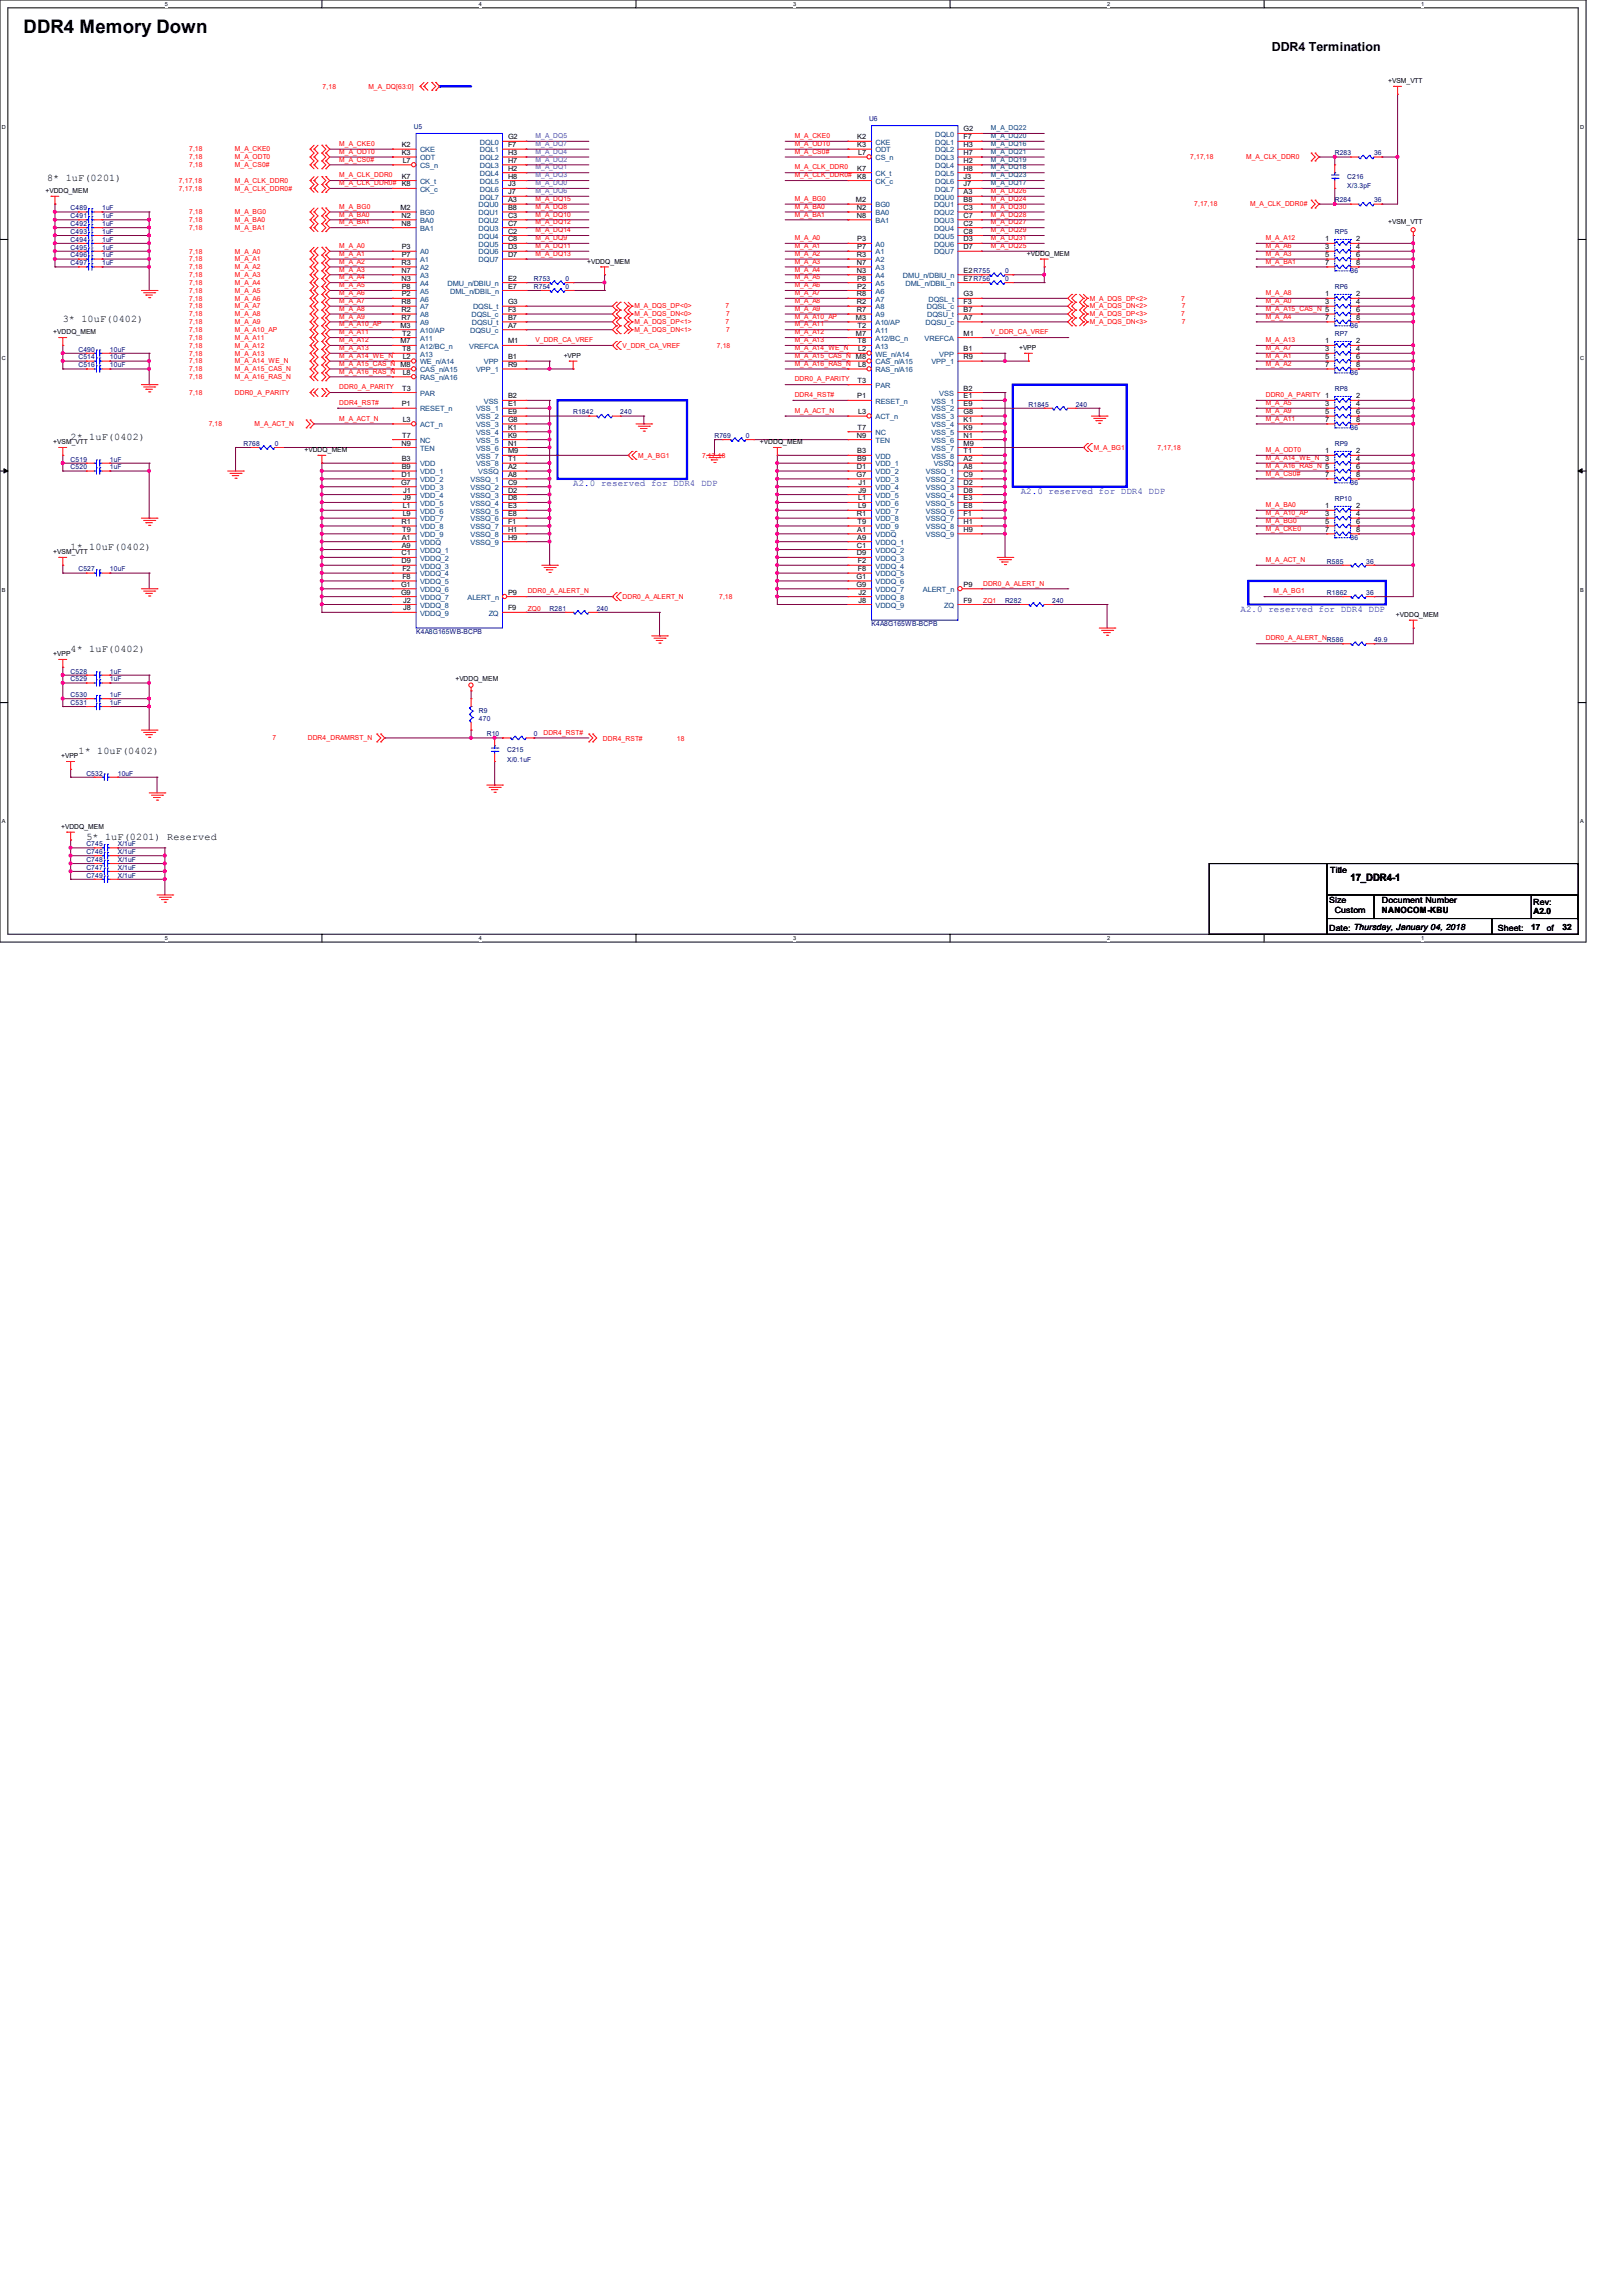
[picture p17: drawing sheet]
<svg xmlns="http://www.w3.org/2000/svg" width="210mm" height="297mm" viewBox="0 0 210 297" stroke-linecap="round" stroke-linejoin="round" font-family="sans-serif">
<defs><g id="words">
<text font-size="2.4" x="3" y="4.3">DDR4 Memory Down</text>
<text font-size="1.6" x="164.6" y="6.6">DDR4 Termination</text>
<g font-size="1.3">
<text x="6.1" y="23.4">8* 1uF(0201)</text>
<text x="8.1" y="41.7">3* 10uF(0402)</text>
<text x="9.1" y="56.9">2* 1uF(0402)</text>
<text x="9.1" y="71.2">1* 10uF(0402)</text>
<text x="9.1" y="84.4">4* 1uF(0402)</text>
<text x="10.2" y="97.6">1* 10uF(0402)</text>
<text x="11.2" y="108.8">5* 1uF(0201) Reserved</text>
<text x="174.8" y="114">17_DDR4-1</text>
</g>
<g font-size="1.2" fill="#00f">
<text x="74.2" y="62.9">A2.0 reserved for DDR4 DDP</text>
<text x="132.1" y="64">A2.0 reserved for DDR4 DDP</text>
<text x="160.5" y="79.2">A2.0 reserved for DDR4 DDP</text>
</g>
<g font-size="1.1">
<text x="172.1" y="113">Title</text>
<text x="172" y="116.9">Size</text>
<text x="172.7" y="118.2">Custom</text>
<text x="178.8" y="116.9">Document Number</text>
<text x="178.8" y="118.1">NANOCOM-KBU</text>
<text x="198.4" y="117.1">Rev:</text>
<text x="198.4" y="118.3">A2.0</text>
<text x="172" y="120.4">Date: Thursday, January 04, 2018</text>
<text x="193.8" y="120.4">Sheet:</text>
<text x="198.1" y="120.4">17</text>
<text x="200.2" y="120.4">of</text>
<text x="202.2" y="120.4">32</text>
</g>
<g font-size=".9" fill="#f00">
<text x="41.7" y="11.5">7,18</text>
<text x="47.7" y="11.5">M_A_DQ[63:0]</text>
<text x="102.8" y="17.9">M_A_CKE0</text>
<text x="23.2" y="23.7">7,17,18</text>
<text x="24.5" y="19.6">7,18</text>
<text x="24.5" y="20.6">7,18</text>
<text x="24.5" y="21.6">7,18</text>
<text x="30.4" y="19.6">M_A_CKE0</text>
<text x="30.4" y="20.6">M_A_ODT0</text>
<text x="30.4" y="21.6">M_A_CS0#</text>
<text x="30.4" y="23.7">M_A_CLK_DDR0</text>
<text x="43.9" y="18.9">M_A_CKE0</text>
<text x="43.9" y="19.9">M_A_ODT0</text>
<text x="43.9" y="20.9">M_A_CS0#</text>
<text x="43.9" y="22.9">M_A_CLK_DDR0</text>
<text x="43.9" y="24">M_A_CLK_DDR0#</text>
<text x="102.8" y="18.9">M_A_ODT0</text>
<text x="102.8" y="19.9">M_A_CS0#</text>
<text x="102.8" y="21.9">M_A_CLK_DDR0</text>
<text x="102.8" y="22.9">M_A_CLK_DDR0#</text>
<text x="154" y="20.6">7,17,18</text>
<text x="161.3" y="20.6">M_A_CLK_DDR0</text>
<text x="23.2" y="24.7">7,17,18</text>
<text x="24.5" y="27.7">7,18</text>
<text x="24.5" y="28.7">7,18</text>
<text x="24.5" y="29.8">7,18</text>
<text x="30.4" y="24.7">M_A_CLK_DDR0#</text>
<text x="30.4" y="27.7">M_A_BG0</text>
<text x="30.4" y="28.7">M_A_BA0</text>
<text x="30.4" y="29.8">M_A_BA1</text>
<text x="43.9" y="27">M_A_BG0</text>
<text x="43.9" y="28">M_A_BA0</text>
<text x="43.9" y="29">M_A_BA1</text>
<text x="69.3" y="28">M_A_DQ10</text>
<text x="69.3" y="26">M_A_DQ15</text>
<text x="69.3" y="27">M_A_DQ8</text>
<text x="69.3" y="29">M_A_DQ12</text>
<text x="102.8" y="26">M_A_BG0</text>
<text x="102.8" y="27">M_A_BA0</text>
<text x="102.8" y="28">M_A_BA1</text>
<text x="128.2" y="26">M_A_DQ24</text>
<text x="128.2" y="29">M_A_DQ27</text>
<text x="128.2" y="28">M_A_DQ28</text>
<text x="128.2" y="27">M_A_DQ30</text>
<text x="128.2" y="25">M_A_DQ26</text>
<text x="154.5" y="26.7">7,17,18</text>
<text x="161.8" y="26.7">M_A_CLK_DDR0#</text>
<text x="24.5" y="32.8">7,18</text>
<text x="24.5" y="33.8">7,18</text>
<text x="24.5" y="34.8">7,18</text>
<text x="24.5" y="35.9">7,18</text>
<text x="30.4" y="32.8">M_A_A0</text>
<text x="30.4" y="33.8">M_A_A1</text>
<text x="30.4" y="34.8">M_A_A2</text>
<text x="30.4" y="35.9">M_A_A3</text>
<text x="43.9" y="32.1">M_A_A0</text>
<text x="43.9" y="33.1">M_A_A1</text>
<text x="43.9" y="34.1">M_A_A2</text>
<text x="43.9" y="35.1">M_A_A3</text>
<text x="69.3" y="30.1">M_A_DQ14</text>
<text x="69.3" y="32.1">M_A_DQ11</text>
<text x="69.3" y="31.1">M_A_DQ9</text>
<text x="69.3" y="33.1">M_A_DQ13</text>
<text x="102.8" y="31.1">M_A_A0</text>
<text x="102.8" y="32.1">M_A_A1</text>
<text x="102.8" y="33.1">M_A_A2</text>
<text x="102.8" y="34.1">M_A_A3</text>
<text x="102.8" y="35.1">M_A_A4</text>
<text x="128.2" y="30.1">M_A_DQ29</text>
<text x="128.2" y="31.1">M_A_DQ31</text>
<text x="128.2" y="32.1">M_A_DQ25</text>
<text x="163.8" y="31.1">M_A_A12</text>
<text x="163.8" y="32.1">M_A_A6</text>
<text x="163.8" y="33.1">M_A_A3</text>
<text x="163.8" y="34.1">M_A_BA1</text>
<text x="24.5" y="36.9">7,18</text>
<text x="24.5" y="37.9">7,18</text>
<text x="24.5" y="38.9">7,18</text>
<text x="24.5" y="39.9">7,18</text>
<text x="24.5" y="40.9">7,18</text>
<text x="24.5" y="42">7,18</text>
<text x="30.4" y="36.9">M_A_A4</text>
<text x="30.4" y="37.9">M_A_A5</text>
<text x="30.4" y="38.9">M_A_A6</text>
<text x="30.4" y="39.9">M_A_A7</text>
<text x="30.4" y="40.9">M_A_A8</text>
<text x="30.4" y="42">M_A_A9</text>
<text x="43.9" y="36.2">M_A_A4</text>
<text x="43.9" y="37.2">M_A_A5</text>
<text x="43.9" y="38.2">M_A_A6</text>
<text x="43.9" y="39.2">M_A_A7</text>
<text x="43.9" y="40.2">M_A_A8</text>
<text x="43.9" y="41.2">M_A_A9</text>
<text x="82.1" y="40.9">M_A_DQS_DN&lt;0&gt;</text>
<text x="82.1" y="39.9">M_A_DQS_DP&lt;0&gt;</text>
<text x="82.1" y="42">M_A_DQS_DP&lt;1&gt;</text>
<text x="93.9" y="39.9">7</text>
<text x="93.9" y="42">7</text>
<text x="94" y="40.9">7</text>
<text x="102.8" y="36.2">M_A_A5</text>
<text x="102.8" y="37.2">M_A_A6</text>
<text x="102.8" y="38.2">M_A_A7</text>
<text x="102.8" y="39.2">M_A_A8</text>
<text x="102.8" y="40.2">M_A_A9</text>
<text x="102.8" y="41.2">M_A_A10_AP</text>
<text x="141" y="39.9">M_A_DQS_DN&lt;2&gt;</text>
<text x="141" y="42">M_A_DQS_DN&lt;3&gt;</text>
<text x="141" y="38.9">M_A_DQS_DP&lt;2&gt;</text>
<text x="141" y="40.9">M_A_DQS_DP&lt;3&gt;</text>
<text x="152.8" y="38.9">7</text>
<text x="152.8" y="40.9">7</text>
<text x="152.9" y="39.9">7</text>
<text x="152.9" y="42">7</text>
<text x="163.8" y="38.2">M_A_A8</text>
<text x="163.8" y="39.2">M_A_A0</text>
<text x="163.8" y="40.2">M_A_A15_CAS_N 5</text>
<text x="163.8" y="41.2">M_A_A4</text>
<text x="24.5" y="43">7,18</text>
<text x="24.5" y="44">7,18</text>
<text x="24.5" y="45">7,18</text>
<text x="24.5" y="46">7,18</text>
<text x="24.5" y="47">7,18</text>
<text x="30.4" y="43">M_A_A10_AP</text>
<text x="30.4" y="44">M_A_A11</text>
<text x="30.4" y="45">M_A_A12</text>
<text x="30.4" y="46">M_A_A13</text>
<text x="30.4" y="47">M_A_A14_WE_N</text>
<text x="43.9" y="42.2">M_A_A10_AP</text>
<text x="43.9" y="43.3">M_A_A11</text>
<text x="43.9" y="44.3">M_A_A12</text>
<text x="43.9" y="45.3">M_A_A13</text>
<text x="43.9" y="46.3">M_A_A14_WE_N</text>
<text x="43.9" y="47.3">M_A_A15_CAS_N M8</text>
<text x="69.3" y="44.3">V_DDR_CA_VREF</text>
<text x="80.6" y="45">V_DDR_CA_VREF</text>
<text x="82.1" y="43">M_A_DQS_DN&lt;1&gt;</text>
<text x="92.8" y="45">7,18</text>
<text x="94" y="43">7</text>
<text x="102.8" y="42.2">M_A_A11</text>
<text x="102.8" y="43.3">M_A_A12</text>
<text x="102.8" y="44.3">M_A_A13</text>
<text x="102.8" y="45.3">M_A_A14_WE_N</text>
<text x="102.8" y="46.3">M_A_A15_CAS_N M8</text>
<text x="102.8" y="47.3">M_A_A16_RAS_N</text>
<text x="128.2" y="43.3">V_DDR_CA_VREF</text>
<text x="163.8" y="44.3">M_A_A13</text>
<text x="163.8" y="45.3">M_A_A7</text>
<text x="163.8" y="46.3">M_A_A1</text>
<text x="163.8" y="47.3">M_A_A2</text>
<text x="24.5" y="48">7,18</text>
<text x="24.5" y="49.1">7,18</text>
<text x="24.5" y="51.1">7,18</text>
<text x="30.4" y="48">M_A_A15_CAS_N</text>
<text x="30.4" y="49.1">M_A_A16_RAS_N</text>
<text x="30.4" y="51.1">DDR0_A_PARITY</text>
<text x="43.9" y="48.3">M_A_A16_RAS_N</text>
<text x="43.9" y="52.4">DDR4_RST#</text>
<text x="43.9" y="50.4">DDR0_A_PARITY</text>
<text x="102.8" y="51.4">DDR4_RST#</text>
<text x="102.8" y="49.4">DDR0_A_PARITY</text>
<text x="102.8" y="53.4">M_A_ACT_N</text>
<text x="163.8" y="51.4">DDR0_A_PARITY 1</text>
<text x="163.8" y="52.4">M_A_A5</text>
<text x="163.8" y="53.4">M_A_A9</text>
<text x="27" y="55.2">7,18</text>
<text x="32.9" y="55.2">M_A_ACT_N</text>
<text x="43.9" y="54.4">M_A_ACT_N</text>
<text x="82.6" y="59.2">M_A_BG1</text>
<text x="90.8" y="59.2">7,17,18</text>
<text x="141.5" y="58.2">M_A_BG1</text>
<text x="149.8" y="58.2">7,17,18</text>
<text x="163.8" y="59.5">M_A_A14_WE_N</text>
<text x="163.8" y="58.5">M_A_ODT0</text>
<text x="163.8" y="54.4">M_A_A11</text>
<text x="163.8" y="65.6">M_A_BA0</text>
<text x="163.8" y="60.5">M_A_A16_RAS_N 5</text>
<text x="163.8" y="61.6">M_A_CS0#</text>
<text x="163.8" y="66.6">M_A_A10_AP</text>
<text x="163.8" y="67.6">M_A_BG0</text>
<text x="163.8" y="68.7">M_A_CKE0</text>
<text x="68.3" y="76.8">DDR0_A_ALERT_N</text>
<text x="80.6" y="77.5">DDR0_A_ALERT_N</text>
<text x="93.1" y="77.5">7,18</text>
<text x="127.2" y="75.8">DDR0_A_ALERT_N</text>
<text x="163.8" y="72.7">M_A_ACT_N</text>
<text x="164.8" y="76.8">M_A_BG1</text>
<text x="68.3" y="79">ZQ0</text>
<text x="127.2" y="78">ZQ1</text>
<text x="163.8" y="82.9">DDR0_A_ALERT_NR586</text>
<text x="35.3" y="95.8">7</text>
<text x="39.8" y="95.8">DDR4_DRAMRST_N</text>
<text x="70.3" y="95.1">DDR4_RST#</text>
<text x="78" y="95.9">DDR4_RST#</text>
<text x="87.6" y="95.9">18</text>
</g>
<g font-size=".9">
<text x="179.6" y="10.8">+VSM_VTT</text>
<text x="124.7" y="17">G2</text>
<text x="52" y="23.1">K7</text>
<text x="52" y="19">K2</text>
<text x="52" y="20.1">K3</text>
<text x="52.1" y="21.1">L7</text>
<text x="65.7" y="19">F7</text>
<text x="65.7" y="20.1">H3</text>
<text x="65.7" y="23.1">H8</text>
<text x="65.7" y="18">G2</text>
<text x="65.7" y="21.1">H7</text>
<text x="65.7" y="22.1">H2</text>
<text x="110.9" y="22.1">K7</text>
<text x="110.9" y="18">K2</text>
<text x="110.9" y="23.1">K8</text>
<text x="110.9" y="19">K3</text>
<text x="111" y="20.1">L7</text>
<text x="124.7" y="18">F7</text>
<text x="124.7" y="19">H3</text>
<text x="124.7" y="22.1">H8</text>
<text x="124.7" y="20.1">H7</text>
<text x="124.7" y="21.1">H2</text>
<text x="124.7" y="23.1">J3</text>
<text x="5.9" y="25">+VDDQ_MEM</text>
<text x="51.8" y="27.2">M2</text>
<text x="51.9" y="29.2">N8</text>
<text x="51.9" y="28.2">N2</text>
<text x="52" y="24.1">K8</text>
<text x="65.7" y="26.2">A3</text>
<text x="65.7" y="28.2">C3</text>
<text x="65.7" y="25.1">J7</text>
<text x="65.7" y="29.2">C7</text>
<text x="65.7" y="24.1">J3</text>
<text x="65.7" y="27.2">B8</text>
<text x="110.7" y="26.2">M2</text>
<text x="110.9" y="28.2">N8</text>
<text x="110.9" y="27.2">N2</text>
<text x="124.7" y="25.1">A3</text>
<text x="124.7" y="29.2">C2</text>
<text x="124.7" y="27.2">C3</text>
<text x="124.7" y="24.1">J7</text>
<text x="124.7" y="28.2">C7</text>
<text x="124.7" y="26.2">B8</text>
<text x="179.6" y="29">+VSM_VTT</text>
<text x="51.9" y="34.3">R3</text>
<text x="51.9" y="35.3">N7</text>
<text x="52" y="33.3">P7</text>
<text x="52" y="32.3">P3</text>
<text x="65.7" y="30.2">C2</text>
<text x="65.7" y="31.2">C8</text>
<text x="65.7" y="33.3">D7</text>
<text x="65.7" y="32.3">D3</text>
<text x="76" y="34.1">+VDDQ_MEM</text>
<text x="110.9" y="35.3">N3</text>
<text x="110.9" y="33.3">R3</text>
<text x="110.9" y="34.3">N7</text>
<text x="110.9" y="32.3">P7</text>
<text x="110.9" y="31.2">P3</text>
<text x="124.7" y="30.2">C8</text>
<text x="124.7" y="32.3">D7</text>
<text x="124.7" y="35.3">E2R755</text>
<text x="124.7" y="31.2">D3</text>
<text x="132.9" y="33.1">+VDDQ_MEM</text>
<text x="171.5" y="31.2">1</text>
<text x="171.5" y="32.3">3</text>
<text x="171.5" y="33.3">5</text>
<text x="171.5" y="34.3">7</text>
<text x="175.5" y="31.2">2</text>
<text x="175.5" y="32.3">4</text>
<text x="175.5" y="33.3">6</text>
<text x="175.5" y="34.3">8</text>
<text x="51.9" y="36.3">N3</text>
<text x="51.9" y="39.4">R8</text>
<text x="51.9" y="40.4">R2</text>
<text x="51.9" y="41.4">R7</text>
<text x="52" y="37.3">P8</text>
<text x="52" y="38.4">P2</text>
<text x="65.7" y="36.3">E2</text>
<text x="65.7" y="37.3">E7</text>
<text x="65.7" y="40.4">F3</text>
<text x="65.7" y="39.4">G3</text>
<text x="65.7" y="41.4">B7</text>
<text x="110.7" y="41.4">M3</text>
<text x="110.9" y="38.4">R8</text>
<text x="110.9" y="39.4">R2</text>
<text x="110.9" y="40.4">R7</text>
<text x="110.9" y="36.3">P8</text>
<text x="110.9" y="37.3">P2</text>
<text x="124.7" y="41.4">A7</text>
<text x="124.7" y="36.3">E7R756</text>
<text x="124.7" y="39.4">F3</text>
<text x="124.7" y="38.4">G3</text>
<text x="124.7" y="40.4">B7</text>
<text x="171.5" y="38.4">1</text>
<text x="171.5" y="39.4">3</text>
<text x="171.5" y="41.4">7</text>
<text x="175.5" y="38.4">2</text>
<text x="175.5" y="39.4">4</text>
<text x="175.5" y="40.4">6</text>
<text x="175.5" y="41.4">8</text>
<text x="6.9" y="43.3">+VDDQ_MEM</text>
<text x="51.8" y="42.4">M3</text>
<text x="51.8" y="44.4">M7</text>
<text x="52" y="45.5">T8</text>
<text x="52" y="43.4">T2</text>
<text x="52.1" y="46.5">L2</text>
<text x="65.7" y="42.4">A7</text>
<text x="65.7" y="47.5">R9</text>
<text x="65.7" y="44.4">M1</text>
<text x="65.7" y="46.5">B1</text>
<text x="72.9" y="46.3">+VPP</text>
<text x="110.7" y="43.4">M7</text>
<text x="111" y="44.4">T8</text>
<text x="111" y="42.4">T2</text>
<text x="111" y="45.5">L2</text>
<text x="111" y="47.5">L8</text>
<text x="124.7" y="46.5">R9</text>
<text x="124.7" y="43.4">M1</text>
<text x="124.7" y="45.5">B1</text>
<text x="131.9" y="45.3">+VPP</text>
<text x="171.5" y="44.4">1</text>
<text x="171.5" y="45.5">3</text>
<text x="171.5" y="46.5">5</text>
<text x="171.5" y="47.5">7</text>
<text x="175.5" y="44.4">2</text>
<text x="175.5" y="45.5">4</text>
<text x="175.5" y="46.5">6</text>
<text x="175.5" y="47.5">8</text>
<text x="52" y="52.6">P1</text>
<text x="52" y="50.5">T3</text>
<text x="52.1" y="48.5">L8</text>
<text x="65.7" y="53.6">E9</text>
<text x="65.7" y="52.6">E1</text>
<text x="65.7" y="51.6">B2</text>
<text x="110.9" y="51.6">P1</text>
<text x="111" y="49.5">T3</text>
<text x="111" y="53.6">L3</text>
<text x="124.7" y="52.6">E9</text>
<text x="124.7" y="51.6">E1</text>
<text x="124.7" y="53.6">G8</text>
<text x="124.7" y="50.5">B2</text>
<text x="171.5" y="52.6">3</text>
<text x="171.5" y="53.6">5</text>
<text x="175.5" y="51.6">2</text>
<text x="175.5" y="52.6">4</text>
<text x="175.5" y="53.6">6</text>
<text x="6.9" y="57.5">+VSM_VTT</text>
<text x="39.4" y="58.5">+VDDQ_MEM</text>
<text x="51.9" y="57.7">N9</text>
<text x="52" y="59.7">B3</text>
<text x="52" y="56.6">T7</text>
<text x="52.1" y="54.6">L3</text>
<text x="65.7" y="55.6">K1</text>
<text x="65.7" y="57.7">N1</text>
<text x="65.7" y="54.6">G8</text>
<text x="65.7" y="58.7">M9</text>
<text x="65.7" y="59.7">T1</text>
<text x="65.7" y="56.6">K9</text>
<text x="98.3" y="57.5">+VDDQ_MEM</text>
<text x="110.9" y="56.6">N9</text>
<text x="110.9" y="58.7">B3</text>
<text x="110.9" y="59.7">B9</text>
<text x="111" y="55.6">T7</text>
<text x="124.7" y="59.7">A2</text>
<text x="124.7" y="54.6">K1</text>
<text x="124.7" y="56.6">N1</text>
<text x="124.7" y="57.7">M9</text>
<text x="124.7" y="58.7">T1</text>
<text x="124.7" y="55.6">K9</text>
<text x="171.5" y="58.7">1</text>
<text x="171.5" y="59.7">3</text>
<text x="171.5" y="54.6">7</text>
<text x="175.5" y="58.7">2</text>
<text x="175.5" y="59.7">4</text>
<text x="175.5" y="54.6">8</text>
<text x="51.9" y="62.7">G7</text>
<text x="51.9" y="61.7">D1</text>
<text x="52" y="60.7">B9</text>
<text x="52.1" y="65.8">L1</text>
<text x="52.2" y="63.8">J1</text>
<text x="52.2" y="64.8">J9</text>
<text x="65.7" y="65.8">E3</text>
<text x="65.7" y="60.7">A2</text>
<text x="65.7" y="61.7">A8</text>
<text x="65.7" y="62.7">C9</text>
<text x="65.7" y="63.8">D2</text>
<text x="65.7" y="64.8">D8</text>
<text x="110.8" y="61.7">G7</text>
<text x="110.9" y="60.7">D1</text>
<text x="111" y="64.8">L1</text>
<text x="111" y="65.8">L9</text>
<text x="111.1" y="62.7">J1</text>
<text x="111.1" y="63.8">J9</text>
<text x="124.7" y="64.8">E3</text>
<text x="124.7" y="60.7">A8</text>
<text x="124.7" y="61.7">C9</text>
<text x="124.7" y="62.7">D2</text>
<text x="124.7" y="63.8">D8</text>
<text x="124.7" y="65.8">E8</text>
<text x="171.5" y="65.8">1</text>
<text x="171.5" y="61.7">7</text>
<text x="175.5" y="65.8">2</text>
<text x="175.5" y="60.7">6</text>
<text x="175.5" y="61.7">8</text>
<text x="6.9" y="71.7">+VSM_VTT</text>
<text x="51.9" y="67.8">R1</text>
<text x="51.9" y="71.9">C1</text>
<text x="52" y="69.8">A1</text>
<text x="52" y="70.9">A9</text>
<text x="52" y="68.8">T9</text>
<text x="52.1" y="66.8">L9</text>
<text x="65.7" y="67.8">F1</text>
<text x="65.7" y="69.8">H9</text>
<text x="65.7" y="66.8">E8</text>
<text x="65.7" y="68.8">H1</text>
<text x="110.9" y="71.9">D9</text>
<text x="110.9" y="66.8">R1</text>
<text x="110.9" y="70.9">C1</text>
<text x="110.9" y="68.8">A1</text>
<text x="110.9" y="69.8">A9</text>
<text x="111" y="67.8">T9</text>
<text x="124.7" y="66.8">F1</text>
<text x="124.7" y="68.8">H9</text>
<text x="124.7" y="67.8">H1</text>
<text x="171.5" y="66.8">3</text>
<text x="171.5" y="67.8">5</text>
<text x="171.5" y="68.8">7</text>
<text x="175.5" y="66.8">4</text>
<text x="175.5" y="67.8">6</text>
<text x="175.5" y="68.8">8</text>
<text x="51.9" y="75.9">G1</text>
<text x="51.9" y="77">G9</text>
<text x="51.9" y="72.9">D9</text>
<text x="52.1" y="73.9">F2</text>
<text x="52.1" y="74.9">F8</text>
<text x="52.2" y="78">J2</text>
<text x="65.7" y="77">P9</text>
<text x="110.8" y="74.9">G1</text>
<text x="110.8" y="75.9">G9</text>
<text x="111" y="72.9">F2</text>
<text x="111" y="73.9">F8</text>
<text x="111.1" y="77">J2</text>
<text x="111.1" y="78">J8</text>
<text x="124.7" y="78">F9</text>
<text x="124.7" y="75.9">P9</text>
<text x="52.2" y="79">J8</text>
<text x="65.7" y="79">F9</text>
<text x="180.6" y="79.8">+VDDQ_MEM</text>
<text x="6.9" y="84.9">+VPP</text>
<text x="58.9" y="88.2">+VDDQ_MEM</text>
<text x="7.9" y="98.1">+VPP</text>
<text x="7.9" y="107.3">+VDDQ_MEM</text>
</g>
<g font-size=".9" fill="#000080">
<text x="53.6" y="16.6">U5</text>
<text x="112.5" y="15.6">U6</text>
<text x="172.7" y="20.1">R283</text>
<text x="174.3" y="23.2">C216</text>
<text x="177.8" y="20.1">36</text>
<text x="9.1" y="28.2">C491</text>
<text x="9.1" y="29.3">C492</text>
<text x="9.1" y="27.2">C489</text>
<text x="13.2" y="28.2">1uF</text>
<text x="13.2" y="29.3">1uF</text>
<text x="13.2" y="27.2">1uF</text>
<text x="172.7" y="26.2">R284</text>
<text x="174.3" y="24.4">X/3.3pF</text>
<text x="177.8" y="26.2">36</text>
<text x="9.1" y="30.3">C493</text>
<text x="9.1" y="31.3">C494</text>
<text x="9.1" y="32.3">C495</text>
<text x="9.1" y="33.3">C496</text>
<text x="9.1" y="34.3">C497</text>
<text x="13.2" y="30.3">1uF</text>
<text x="13.2" y="31.3">1uF</text>
<text x="13.2" y="32.3">1uF</text>
<text x="13.2" y="33.3">1uF</text>
<text x="13.2" y="34.3">1uF</text>
<text x="130.1" y="35.3">0</text>
<text x="172.7" y="30.3">RP5</text>
<text x="174.8" y="35.3">36</text>
<text x="69.1" y="36.4">R753</text>
<text x="69.1" y="37.4">R754</text>
<text x="73.2" y="36.4">0</text>
<text x="73.2" y="37.4">0</text>
<text x="130.1" y="36.4">0</text>
<text x="172.7" y="37.4">RP6</text>
<text x="10.2" y="45.5">C490</text>
<text x="10.2" y="46.5">C514</text>
<text x="10.2" y="47.5">C516</text>
<text x="14.2" y="45.5">10uF</text>
<text x="14.2" y="46.5">10uF</text>
<text x="14.2" y="47.5">10uF</text>
<text x="172.7" y="43.5">RP7</text>
<text x="174.8" y="42.5">36</text>
<text x="74.2" y="53.6">R1842</text>
<text x="80.3" y="53.6">240</text>
<text x="133.1" y="52.6">R1845</text>
<text x="139.2" y="52.6">240</text>
<text x="172.7" y="50.6">RP8</text>
<text x="174.8" y="48.6">36</text>
<text x="9.1" y="59.7">C519</text>
<text x="14.2" y="59.7">1uF</text>
<text x="31.5" y="57.7">R768</text>
<text x="35.6" y="57.7">0</text>
<text x="92.5" y="56.7">R769</text>
<text x="96.5" y="56.7">0</text>
<text x="172.7" y="57.7">RP9</text>
<text x="174.8" y="55.7">36</text>
<text x="9.1" y="60.7">C520</text>
<text x="14.2" y="60.7">1uF</text>
<text x="172.7" y="64.8">RP10</text>
<text x="174.8" y="62.8">36</text>
<text x="174.8" y="69.9">36</text>
<text x="10.2" y="74">C527</text>
<text x="14.2" y="74">10uF</text>
<text x="171.7" y="72.9">R585</text>
<text x="171.7" y="77">R1862</text>
<text x="176.8" y="72.9">36</text>
<text x="176.8" y="77">36</text>
<text x="53.8" y="82.1">K4A8G165WB-BCPB</text>
<text x="71.1" y="79">R281</text>
<text x="77.2" y="79">240</text>
<text x="112.8" y="81.1">K4A8G165WB-BCPB</text>
<text x="130.1" y="78">R282</text>
<text x="136.1" y="78">240</text>
<text x="177.8" y="83.1">49.9</text>
<text x="9.1" y="87.2">C528</text>
<text x="9.1" y="88.2">C529</text>
<text x="14.2" y="87.2">1uF</text>
<text x="14.2" y="88.2">1uF</text>
<text x="9.1" y="90.2">C530</text>
<text x="9.1" y="91.2">C531</text>
<text x="14.2" y="90.2">1uF</text>
<text x="14.2" y="91.2">1uF</text>
<text x="62" y="92.2">R9</text>
<text x="62" y="93.3">470</text>
<text x="63" y="95.3">R10</text>
<text x="69.1" y="95.3">0</text>
<text x="11.2" y="100.4">C532</text>
<text x="15.2" y="100.4">10uF</text>
<text x="65.6" y="97.3">C215</text>
<text x="65.6" y="98.6">X/0.1uF</text>
<text x="11.2" y="109.5">C745</text>
<text x="11.2" y="110.5">C746</text>
<text x="11.2" y="112.6">C747</text>
<text x="11.2" y="111.5">C748</text>
<text x="11.2" y="113.6">C749</text>
<text x="15.2" y="109.5">X/1uF</text>
<text x="15.2" y="110.5">X/1uF</text>
<text x="15.2" y="112.6">X/1uF</text>
<text x="15.2" y="111.5">X/1uF</text>
<text x="15.2" y="113.6">X/1uF</text>
</g>
<g font-size=".9" fill="#8000ff">
<text x="69.3" y="17.9">M_A_DQ5</text>
<text x="69.3" y="21.9">M_A_DQ1</text>
<text x="69.3" y="19.9">M_A_DQ4</text>
<text x="69.3" y="20.9">M_A_DQ2</text>
<text x="69.3" y="22.9">M_A_DQ3</text>
<text x="69.3" y="24">M_A_DQ0</text>
<text x="69.3" y="18.9">M_A_DQ7</text>
<text x="69.3" y="25">M_A_DQ6</text>
</g>
<g font-size=".9" fill="#004080">
<text x="121" y="17.7">DQL0</text>
<text x="128.2" y="17.9">M_A_DQ20</text>
<text x="128.2" y="16.8">M_A_DQ22</text>
<text x="54.4" y="23.8">CK_t</text>
<text x="54.4" y="19.7">CKE</text>
<text x="54.4" y="21.8">CS_n</text>
<text x="54.4" y="20.7">ODT</text>
<text x="62.1" y="19.7">DQL1</text>
<text x="62.1" y="20.7">DQL2</text>
<text x="62.1" y="23.8">DQL5</text>
<text x="62.1" y="18.7">DQL0</text>
<text x="62.1" y="21.8">DQL3</text>
<text x="62.1" y="22.8">DQL4</text>
<text x="113.3" y="22.8">CK_t</text>
<text x="113.3" y="18.7">CKE</text>
<text x="113.3" y="23.8">CK_c</text>
<text x="113.3" y="20.7">CS_n</text>
<text x="113.3" y="19.7">ODT</text>
<text x="121" y="18.7">DQL1</text>
<text x="121" y="19.7">DQL2</text>
<text x="121" y="22.8">DQL5</text>
<text x="121" y="20.7">DQL3</text>
<text x="121" y="21.8">DQL4</text>
<text x="121" y="23.8">DQL6</text>
<text x="128.2" y="20.9">M_A_DQ19</text>
<text x="128.2" y="18.9">M_A_DQ16</text>
<text x="128.2" y="19.9">M_A_DQ21</text>
<text x="128.2" y="21.9">M_A_DQ18</text>
<text x="128.2" y="22.9">M_A_DQ23</text>
<text x="128.2" y="24">M_A_DQ17</text>
<text x="54.4" y="24.8">CK_c</text>
<text x="54.4" y="29.9">BA1</text>
<text x="54.4" y="28.9">BA0</text>
<text x="54.4" y="27.9">BG0</text>
<text x="61.9" y="26.8">DQU0</text>
<text x="61.9" y="28.9">DQU2</text>
<text x="61.9" y="29.9">DQU3</text>
<text x="61.9" y="27.9">DQU1</text>
<text x="62.1" y="25.8">DQL7</text>
<text x="62.1" y="24.8">DQL6</text>
<text x="113.3" y="28.9">BA1</text>
<text x="113.3" y="27.9">BA0</text>
<text x="113.3" y="26.8">BG0</text>
<text x="120.9" y="25.8">DQU0</text>
<text x="120.9" y="29.9">DQU4</text>
<text x="120.9" y="27.9">DQU2</text>
<text x="120.9" y="28.9">DQU3</text>
<text x="120.9" y="26.8">DQU1</text>
<text x="121" y="24.8">DQL7</text>
<text x="54.4" y="34">A1</text>
<text x="54.4" y="32.9">A0</text>
<text x="54.4" y="35">A2</text>
<text x="54.4" y="36">A3</text>
<text x="61.9" y="30.9">DQU4</text>
<text x="61.9" y="31.9">DQU5</text>
<text x="61.9" y="34">DQU7</text>
<text x="61.9" y="32.9">DQU6</text>
<text x="113.3" y="36">A4</text>
<text x="113.3" y="32.9">A1</text>
<text x="113.3" y="31.9">A0</text>
<text x="113.3" y="34">A2</text>
<text x="113.3" y="35">A3</text>
<text x="116.8" y="36">DMU_n/DBIU_n</text>
<text x="120.9" y="30.9">DQU5</text>
<text x="120.9" y="32.9">DQU7</text>
<text x="120.9" y="31.9">DQU6</text>
<text x="54.4" y="37">A4</text>
<text x="54.4" y="38">A5</text>
<text x="54.4" y="40">A7</text>
<text x="54.4" y="39">A6</text>
<text x="54.4" y="41.1">A8</text>
<text x="57.9" y="37">DMU_n/DBIU_n</text>
<text x="58.3" y="38">DML_n/DBIL_n</text>
<text x="61" y="41.1">DQSL_c</text>
<text x="61.2" y="40">DQSL_t</text>
<text x="113.3" y="37">A5</text>
<text x="113.3" y="39">A7</text>
<text x="113.3" y="38">A6</text>
<text x="113.3" y="40">A8</text>
<text x="113.3" y="41.1">A9</text>
<text x="117.2" y="37">DML_n/DBIL_n</text>
<text x="119.9" y="40">DQSL_c</text>
<text x="120" y="41.1">DQSU_t</text>
<text x="120.1" y="39">DQSL_t</text>
<text x="54.4" y="43.1">A10/AP</text>
<text x="54.4" y="46.1">A13</text>
<text x="54.4" y="42.1">A9</text>
<text x="54.4" y="44.1">A11</text>
<text x="54.4" y="47.2">WE_n/A14</text>
<text x="54.4" y="45.1">A12/BC_n</text>
<text x="60.7" y="45.1">VREFCA</text>
<text x="60.8" y="43.1">DQSU_c</text>
<text x="61" y="42.1">DQSU_t</text>
<text x="62.6" y="47.2">VPP</text>
<text x="113.3" y="42.1">A10/AP</text>
<text x="113.3" y="47.2">CAS_n/A15</text>
<text x="113.3" y="45.1">A13</text>
<text x="113.3" y="43.1">A11</text>
<text x="113.3" y="46.1">WE_n/A14</text>
<text x="113.3" y="44.1">A12/BC_n</text>
<text x="119.6" y="44.1">VREFCA</text>
<text x="119.8" y="42.1">DQSU_c</text>
<text x="120.5" y="47.2">VPP_1</text>
<text x="121.5" y="46.1">VPP</text>
<text x="54.4" y="48.2">CAS_n/A15</text>
<text x="54.4" y="51.2">PAR</text>
<text x="54.4" y="53.3">RESET_n</text>
<text x="54.4" y="49.2">RAS_n/A16</text>
<text x="61.6" y="48.2">VPP_1</text>
<text x="61.6" y="53.3">VSS_1</text>
<text x="62.6" y="52.2">VSS</text>
<text x="113.3" y="50.2">PAR</text>
<text x="113.3" y="52.2">RESET_n</text>
<text x="113.3" y="48.2">RAS_n/A16</text>
<text x="120.5" y="53.3">VSS_2</text>
<text x="120.5" y="52.2">VSS_1</text>
<text x="121.5" y="51.2">VSS</text>
<text x="54.4" y="55.3">ACT_n</text>
<text x="54.4" y="57.3">NC</text>
<text x="54.4" y="58.3">TEN</text>
<text x="61.6" y="56.3">VSS_4</text>
<text x="61.6" y="58.3">VSS_6</text>
<text x="61.6" y="54.3">VSS_2</text>
<text x="61.6" y="55.3">VSS_3</text>
<text x="61.6" y="59.4">VSS_7</text>
<text x="61.6" y="57.3">VSS_5</text>
<text x="113.3" y="54.3">ACT_n</text>
<text x="113.3" y="56.3">NC</text>
<text x="113.3" y="57.3">TEN</text>
<text x="113.3" y="59.4">VDD</text>
<text x="120.5" y="55.3">VSS_4</text>
<text x="120.5" y="57.3">VSS_6</text>
<text x="120.5" y="54.3">VSS_3</text>
<text x="120.5" y="58.3">VSS_7</text>
<text x="120.5" y="59.4">VSS_8</text>
<text x="120.5" y="56.3">VSS_5</text>
<text x="54.4" y="63.4">VDD_3</text>
<text x="54.4" y="60.4">VDD</text>
<text x="54.4" y="61.4">VDD_1</text>
<text x="54.4" y="62.4">VDD_2</text>
<text x="54.4" y="64.4">VDD_4</text>
<text x="54.4" y="65.4">VDD_5</text>
<text x="60.9" y="62.4">VSSQ_1</text>
<text x="60.9" y="63.4">VSSQ_2</text>
<text x="60.9" y="64.4">VSSQ_3</text>
<text x="60.9" y="65.4">VSSQ_4</text>
<text x="61.6" y="60.4">VSS_8</text>
<text x="61.9" y="61.4">VSSQ</text>
<text x="113.3" y="65.4">VDD_6</text>
<text x="113.3" y="62.4">VDD_3</text>
<text x="113.3" y="60.4">VDD_1</text>
<text x="113.3" y="61.4">VDD_2</text>
<text x="113.3" y="63.4">VDD_4</text>
<text x="113.3" y="64.4">VDD_5</text>
<text x="119.8" y="65.4">VSSQ_5</text>
<text x="119.8" y="61.4">VSSQ_1</text>
<text x="119.8" y="62.4">VSSQ_2</text>
<text x="119.8" y="63.4">VSSQ_3</text>
<text x="119.8" y="64.4">VSSQ_4</text>
<text x="120.8" y="60.4">VSSQ</text>
<text x="54.4" y="66.5">VDD_6</text>
<text x="54.4" y="68.5">VDD_8</text>
<text x="54.4" y="70.5">VDDQ</text>
<text x="54.4" y="71.5">VDDQ_1</text>
<text x="54.4" y="69.5">VDD_9</text>
<text x="54.4" y="67.5">VDD_7</text>
<text x="60.9" y="66.5">VSSQ_5</text>
<text x="60.9" y="68.5">VSSQ_7</text>
<text x="60.9" y="70.5">VSSQ_9</text>
<text x="60.9" y="67.5">VSSQ_6</text>
<text x="60.9" y="69.5">VSSQ_8</text>
<text x="113.3" y="67.5">VDD_8</text>
<text x="113.3" y="69.5">VDDQ</text>
<text x="113.3" y="71.5">VDDQ_2</text>
<text x="113.3" y="70.5">VDDQ_1</text>
<text x="113.3" y="68.5">VDD_9</text>
<text x="113.3" y="66.5">VDD_7</text>
<text x="119.8" y="67.5">VSSQ_7</text>
<text x="119.8" y="69.5">VSSQ_9</text>
<text x="119.8" y="66.5">VSSQ_6</text>
<text x="119.8" y="68.5">VSSQ_8</text>
<text x="54.4" y="74.6">VDDQ_4</text>
<text x="54.4" y="75.6">VDDQ_5</text>
<text x="54.4" y="73.6">VDDQ_3</text>
<text x="54.4" y="72.6">VDDQ_2</text>
<text x="54.4" y="76.6">VDDQ_6</text>
<text x="54.4" y="77.6">VDDQ_7</text>
<text x="60.5" y="77.6">ALERT_n</text>
<text x="113.3" y="73.6">VDDQ_4</text>
<text x="113.3" y="74.6">VDDQ_5</text>
<text x="113.3" y="72.6">VDDQ_3</text>
<text x="113.3" y="77.6">VDDQ_8</text>
<text x="113.3" y="75.6">VDDQ_6</text>
<text x="113.3" y="76.6">VDDQ_7</text>
<text x="119.4" y="76.6">ALERT_n</text>
<text x="54.4" y="78.7">VDDQ_8</text>
<text x="54.4" y="79.7">VDDQ_9</text>
<text x="63.2" y="79.7">ZQ</text>
<text x="113.3" y="78.7">VDDQ_9</text>
<text x="122.2" y="78.7">ZQ</text>
</g>
<g font-size=".7">
<text x="21.3" y=".8">5</text>
<text x="62" y=".8">4</text>
<text x="102.6" y=".8">3</text>
<text x="143.3" y=".8">2</text>
<text x="183.9" y=".8">1</text>
<text x=".3" y="16.6">D</text>
<text x="204.5" y="16.6">D</text>
<text x=".3" y="46.6">C</text>
<text x="204.5" y="46.6">C</text>
<text x=".3" y="76.6">B</text>
<text x="204.5" y="76.6">B</text>
<text x=".3" y="106.6">A</text>
<text x="204.5" y="106.6">A</text>
<text x="21.3" y="121.7">5</text>
<text x="62" y="121.7">4</text>
<text x="102.6" y="121.7">3</text>
<text x="143.3" y="121.7">2</text>
<text x="183.9" y="121.7">1</text>
</g>
</g></defs>
<path d="M0 0h205.2v121.9h-205.2zM1 1h203.2v119.9h-203.2z" fill="none" stroke="#000" stroke-width=".13"/>
<g fill="#fff">
<path d="M21.3 .1h.4v.8h-.4z"/>
<path d="M21.3 121h.4v.8h-.4z"/>
</g>
<path d="M41.7 0v1M41.7 120.9v1" fill="none" stroke="#000" stroke-width=".13"/>
<g fill="#fff">
<path d="M62 .1h.4v.8h-.4z"/>
<path d="M62 121h.4v.8h-.4z"/>
</g>
<path d="M82.3 0v1M82.3 120.9v1" fill="none" stroke="#000" stroke-width=".13"/>
<g fill="#fff">
<path d="M102.6 .1h.4v.8h-.4z"/>
<path d="M102.6 121h.4v.8h-.4z"/>
</g>
<path d="M122.9 0v1M122.9 120.9v1" fill="none" stroke="#000" stroke-width=".13"/>
<g fill="#fff">
<path d="M143.3 .1h.3v.8h-.3z"/>
<path d="M143.3 121h.3v.8h-.3z"/>
</g>
<path d="M163.6 0v1M163.6 120.9v1" fill="none" stroke="#000" stroke-width=".13"/>
<g fill="#fff">
<path d="M183.9 .1h.4v.8h-.4z"/>
<path d="M183.9 121h.4v.8h-.4z"/>
<path d="M.3 16h.5v.8h-.5z"/>
<path d="M204.5 16h.5v.8h-.5z"/>
<path d="M.3 46h.5v.8h-.5z"/>
<path d="M204.5 46h.5v.8h-.5z"/>
</g>
<path d="M0 31h1M204.2 31h1" fill="none" stroke="#000" stroke-width=".13"/>
<g fill="#fff">
<path d="M.3 75.9h.4v.9h-.4z"/>
<path d="M204.5 75.9h.4v.9h-.4z"/>
</g>
<path d="M0 61h1M204.2 61h1" fill="none" stroke="#000" stroke-width=".13"/>
<path d="M.5 60.7l.5 .3-.5 .2zM204.2 61l.5-.3v.5z" fill="#000" stroke="#000" stroke-width=".13"/>
<g fill="#fff">
<path d="M.3 105.9h.4v.8h-.4z"/>
<path d="M204.5 105.9h.4v.8h-.4z"/>
</g>
<path d="M0 90.9h1M204.2 90.9h1M156.5 111.8h15.2v9.1h-15.2zM171.7 115.8h6.1v3.1h-6.1zM171.7 118.9h21.3v2h-21.3zM171.7 111.8h32.5v4h-32.5zM177.8 115.8h26.4v3.1h-26.4zM193 118.9h11.2v2h-11.2zM198.1 115.8h6.1v3.1h-6.1z" fill="none" stroke="#000" stroke-width=".13"/>
<path d="M56.9 11.2h.1M56.9 11.2h4.1M72.1 51.8h16.8v10.2h-16.8zM131.1 49.8h14.7v13.2h-14.7zM161.5 75.2h17.8v3h-17.8z" fill="none" stroke="#00f" stroke-width=".3"/>
<g fill="none" stroke="#800040" stroke-width=".13">
<path d="M42.7 19.3h8.1M50.8 19.3h.1M68.1 18.3h.1M68.1 19.3h.1M68.1 19.3h8.1M68.1 18.3h8.1M101.6 19.3h8.1M101.6 18.3h8.1M109.7 18.3h.1M109.7 19.3h.1M127 18.3h.1M127 17.3h.1"/>
<path d="M127 19.3h.1M127 19.3h8.1M127 18.3h8.1M127 17.3h8.1M180.8 12.2v14.2h-2M7.1 30.5h.1M7.1 31.5h.1M7.1 28.4h.1M7.1 29.5h.1M7.1 33.5h.1M7.1 32.5h.1M7.1 27.4h.1"/>
<path d="M7.1 34.5h.1M7.1 26.4h.1M7.1 34.5h3.1M7.1 33.5h3.1M7.1 32.5h3.1M7.1 31.5h3.1M7.1 26.4v8.1M7.1 28.4h3.1M7.1 29.5h3.1M7.1 27.4h3.1M7.1 30.5h3.1M13.2 31.5h.1"/>
<path d="M13.2 33.5h.1M13.2 28.4h.1M13.2 32.5h.1M13.2 29.5h.1M13.2 27.4h.1M13.2 34.5h.1M13.2 30.5h.1M13.2 34.5h6.1M13.2 33.5h6.1M13.2 32.5h6.1M13.2 31.5h6.1M13.2 28.4h6.1"/>
<path d="M13.2 29.5h6.1M13.2 27.4h6.1M13.2 30.5h6.1M19.3 32.5h.1M19.3 37.6h.1M19.3 33.5h.1M19.3 29.5h.1M19.3 28.4h.1M19.3 30.5h.1M19.3 27.4h.1M19.3 31.5h.1M19.3 27.4v10.2"/>
<path d="M42.7 20.3h8.1M42.7 38.6h8.1M42.7 34.5h8.1M42.7 33.5h8.1M42.7 32.5h8.1M42.7 39.6h8.1M42.7 28.4h8.1M42.7 29.5h8.1M42.7 27.4h8.1M42.7 21.3h8.1M42.7 23.4h8.1M42.7 24.4h8.1"/>
<path d="M42.7 35.6h8.1M42.7 36.6h8.1M42.7 37.6h8.1M50.8 20.3h.1M50.8 21.3h.1M50.8 23.4h.1M50.8 24.4h.1M50.8 27.4h.1M50.8 28.4h.1M50.8 29.5h.1M50.8 32.5h.1M50.8 33.5h.1"/>
<path d="M50.8 34.5h.1M50.8 35.6h.1M50.8 36.6h.1M50.8 37.6h.1M50.8 38.6h.1M50.8 39.6h.1M68.1 28.4h.1M68.1 39.6h.1M68.1 36.6h.1M68.1 26.4h.1M68.1 27.4h.1M68.1 30.5h.1"/>
<path d="M68.1 29.5h.1M68.1 32.5h.1M68.1 22.4h.1M68.1 20.3h.1M68.1 21.3h.1M68.1 23.4h.1M68.1 24.4h.1M68.1 25.4h.1M68.1 31.5h.1M68.1 33.5h.1M68.1 20.3h8.1M68.1 33.5h8.1"/>
<path d="M68.1 32.5h8.1M68.1 39.6h11.1M68.1 31.5h8.1M68.1 26.4h8.1M68.1 28.4h8.1M68.1 29.5h8.1M68.1 27.4h8.1M68.1 30.5h8.1M68.1 21.3h8.1M68.1 23.4h8.1M68.1 24.4h8.1M68.1 36.6h2"/>
<path d="M68.1 37.6h2M68.1 22.4h8.1M68.1 25.4h8.1M70.1 37.6h.1M74.2 36.6h.1M74.2 36.6h4M74.2 37.6h4M78.2 35.6h.1M78.2 37.6h.1M78.2 36.6h.1M78.2 35.6v2M101.6 20.3h8.1"/>
<path d="M101.6 38.6h8.1M101.6 34.5h8.1M101.6 33.5h8.1M101.6 32.5h8.1M101.6 39.6h8.1M101.6 31.5h8.1M101.6 26.4h8.1M101.6 28.4h8.1M101.6 27.4h8.1M101.6 23.4h8.1M101.6 35.6h8.1M101.6 36.6h8.1"/>
<path d="M101.6 37.6h8.1M101.6 22.4h8.1M109.7 20.3h.1M109.7 22.4h.1M109.7 23.4h.1M109.7 26.4h.1M109.7 27.4h.1M109.7 28.4h.1M109.7 31.5h.1M109.7 32.5h.1M109.7 33.5h.1M109.7 34.5h.1"/>
<path d="M109.7 35.6h.1M109.7 36.6h.1M109.7 37.6h.1M109.7 38.6h.1M109.7 39.6h.1M127 30.5h.1M127 39.6h.1M127 38.6h.1M127 26.4h.1M127 29.5h.1M127 28.4h.1M127 31.5h.1"/>
<path d="M127 32.5h.1M127 21.3h.1M127 20.3h.1M127 22.4h.1M127 23.4h.1M127 24.4h.1M127 27.4h.1M127 25.4h.1M127 20.3h8.1M127 38.6h11.2M127 32.5h8.1M127 39.6h11.2"/>
<path d="M127 31.5h8.1M127 26.4h8.1M127 28.4h8.1M127 29.5h8.1M127 27.4h8.1M127 30.5h8.1M127 21.3h8.1M127 23.4h8.1M127 24.4h8.1M127 22.4h8.1M127 25.4h8.1M131.1 35.6h.1"/>
<path d="M131.1 35.6h4M131.1 36.6h4M135.1 34.5h.1M135.1 36.6h.1M135.1 35.6h.1M135.1 34.5v2.1M162.6 31.5h.1M162.6 32.5h.1M162.6 33.5h.1M162.6 34.5h.1M162.6 38.6h.1M162.6 39.6h.1"/>
<path d="M162.6 38.6h9.1M162.6 34.5h9.1M162.6 33.5h9.1M162.6 32.5h9.1M162.6 39.6h9.1M162.6 31.5h9.1M170.7 20.3h.1M170.7 26.4h.1M170.7 20.3h4.1M170.7 26.4h4.1M172.7 20.3h.1M172.7 26.4h.1"/>
<path d="M172.7 24.4h.1M172.7 20.3v1M172.7 24.4v2M175.8 38.6h.1M175.8 34.5h.1M175.8 33.5h.1M175.8 32.5h.1M175.8 39.6h.1M175.8 31.5h.1M175.8 38.6h7.1M175.8 34.5h7.1M175.8 33.5h7.1"/>
<path d="M175.8 32.5h7.1M175.8 39.6h7.1M175.8 31.5h7.1M178.8 26.4h.1M178.8 20.3h.1M178.8 20.3h2M180.8 20.3h.1M182.9 34.5h.1M182.9 30.5h.1M182.9 39.6h.1M182.9 31.5h.1M182.9 33.5h.1"/>
<path d="M182.9 38.6h.1M182.9 32.5h.1M182.9 30.5v46.7h-5.1M8.1 59.9h.1M8.1 58.9h.1M8.1 46.7h.1M8.1 45.7h.1M8.1 44.7h.1M8.1 47.8h.1M8.1 46.7h3.1M8.1 47.8h3.1M8.1 59.9h3.1"/>
<path d="M8.1 45.7h3.1M8.1 44.7v3.1M8.1 58.9v2.1M11.2 47.8h.1M14.2 59.9h.1M14.2 46.7h.1M14.2 45.7h.1M14.2 47.8h.1M14.2 46.7h5.1M14.2 47.8h5.1M14.2 59.9h5.1M14.2 45.7h5.1"/>
<path d="M19.3 59.9h.1M19.3 46.7h.1M19.3 45.7h.1M19.3 49.8h.1M19.3 45.7v4.1M19.3 59.9v7.2M30.5 57.9h.1M30.5 57.9h2M30.5 57.9v3.1M36.6 57.9h14.2M40.6 54.9h10.2M41.7 59.9h.1"/>
<path d="M41.7 59.9h9.1M41.7 59.9v19.3M42.7 41.7h8.1M42.7 40.6h8.1M42.7 46.7h8.1M42.7 47.8h8.1M42.7 44.7h8.1M42.7 45.7h8.1M42.7 42.7h8.1M42.7 43.7h8.1M42.7 48.8h8.1M42.7 50.8h8.1"/>
<path d="M43.7 52.8h.1M43.7 52.8h7.1M50.8 40.6h.1M50.8 41.7h.1M50.8 42.7h.1M50.8 43.7h.1M50.8 44.7h.1M50.8 45.7h.1M50.8 46.7h.1M50.8 47.8h.1M50.8 48.8h.1M50.8 50.8h.1"/>
<path d="M50.8 54.9h.1M50.8 57.9h.1M68.1 40.6h.1M68.1 42.7h.1M68.1 41.7h.1M68.1 47.8h.1M68.1 41.7h11.1M68.1 40.6h11.1M68.1 46.7h3M68.1 53.8h8.1M68.1 54.9h3M68.1 47.8h6.1"/>
<path d="M68.1 44.7h11.1M68.1 51.8h3M68.1 58.9h13.2M68.1 52.8h3M68.1 59.9h3M68.1 42.7h11.1M68.1 57.9h3M68.1 56.9h3M68.1 55.9h3M71.1 51.8h.1M71.1 52.8h.1M71.1 59.9h.1"/>
<path d="M71.1 57.9h.1M71.1 56.9h.1M71.1 55.9h.1M71.1 54.9h.1M71.1 46.7h.1M71.1 47.8h.1M71.1 46.7v1.1M71.1 51.8v21.4M74.2 47.8h.1M76.2 53.8h.1M79.2 44.7h.1M80.3 53.8h3"/>
<path d="M81.3 58.9h.1M83.3 53.8h.1M83.3 54.9h.1M83.3 53.8v1.1M92.5 56.9h.1M92.5 56.9h1M92.5 56.9v2M97.5 56.9h12.2M100.6 58.9h.1M100.6 59.9h.1M100.6 58.9h9.1M100.6 59.9h9.1"/>
<path d="M100.6 58.9v19.3M101.6 53.8h.1M101.6 41.7h8.1M101.6 40.6h8.1M101.6 46.7h8.1M101.6 53.8h8.1M101.6 47.8h8.1M101.6 44.7h8.1M101.6 45.7h8.1M101.6 42.7h8.1M101.6 43.7h8.1M101.6 49.8h8.1"/>
<path d="M102.6 51.8h.1M102.6 51.8h7.1M109.7 49.8h.1M109.7 40.6h.1M109.7 41.7h.1M109.7 42.7h.1M109.7 43.7h.1M109.7 44.7h.1M109.7 45.7h.1M109.7 46.7h.1M109.7 47.8h.1M109.7 56.9h.1"/>
<path d="M127 46.7h.1M127 41.7h.1M127 40.6h.1M127 41.7h11.2M127 40.6h11.2M127 46.7h6.1M127 53.8h3M127 54.9h3M127 51.8h3M127 58.9h3M127 52.8h8.1M127 59.9h3"/>
<path d="M127 45.7h3M127 57.9h13.2M127 56.9h3M127 55.9h3M127 43.7h11.2M127 50.8h3M130 50.8h.1M130 51.8h.1M130 59.9h.1M130 58.9h.1M130 56.9h.1M130 55.9h.1"/>
<path d="M130 54.9h.1M130 53.8h.1M130 45.7h.1M130 46.7h.1M130 45.7v1M130 50.8v21.3M133.1 46.7h.1M135.1 52.8h.1M138.2 43.7h.1M139.2 52.8h3M140.2 57.9h.1M142.2 52.8h.1"/>
<path d="M142.2 53.8h.1M142.2 52.8v1M162.6 59.9h.1M162.6 58.9h.1M162.6 40.6h.1M162.6 41.7h.1M162.6 44.7h.1M162.6 45.7h.1M162.6 46.7h.1M162.6 47.8h.1M162.6 51.8h.1M162.6 52.8h.1"/>
<path d="M162.6 54.9h.1M162.6 53.8h.1M162.6 41.7h9.1M162.6 40.6h9.1M162.6 46.7h9.1M162.6 53.8h9.1M162.6 54.9h9.1M162.6 47.8h9.1M162.6 44.7h9.1M162.6 51.8h9.1M162.6 58.9h9.1M162.6 52.8h9.1"/>
<path d="M162.6 59.9h9.1M162.6 45.7h9.1M175.8 41.7h.1M175.8 40.6h.1M175.8 46.7h.1M175.8 53.8h.1M175.8 54.9h.1M175.8 47.8h.1M175.8 44.7h.1M175.8 51.8h.1M175.8 58.9h.1M175.8 52.8h.1"/>
<path d="M175.8 59.9h.1M175.8 45.7h.1M175.8 41.7h7.1M175.8 40.6h7.1M175.8 46.7h7.1M175.8 53.8h7.1M175.8 54.9h7.1M175.8 47.8h7.1M175.8 44.7h7.1M175.8 51.8h7.1M175.8 58.9h7.1M175.8 52.8h7.1"/>
<path d="M175.8 59.9h7.1M175.8 45.7h7.1M182.9 40.6h.1M182.9 44.7h.1M182.9 53.8h.1M182.9 52.8h.1M182.9 46.7h.1M182.9 54.9h.1M182.9 45.7h.1M182.9 58.9h.1M182.9 47.8h.1M182.9 51.8h.1"/>
<path d="M182.9 59.9h.1M182.9 41.7h.1M8.1 61h.1M8.1 73.2h.1M8.1 74.2h.1M8.1 61h3.1M8.1 73.2v1M8.1 74.2h3.1M14.2 61h.1M14.2 74.2h.1M14.2 61h5.1M14.2 74.2h5.1"/>
<path d="M19.3 67.1h.1M19.3 74.2h.1M19.3 74.2v2M41.7 78.2h.1M41.7 77.2h.1M41.7 76.2h.1M41.7 75.2h.1M41.7 74.2h.1M41.7 73.2h.1M41.7 72.1h.1M41.7 71.1h.1M41.7 70.1h.1"/>
<path d="M41.7 69.1h.1M41.7 68.1h.1M41.7 67.1h.1M41.7 66h.1M41.7 65h.1M41.7 64h.1M41.7 63h.1M41.7 62h.1M41.7 61h.1M41.7 79.2h.1M41.7 69.1h9.1M41.7 62h9.1"/>
<path d="M41.7 66h9.1M41.7 67.1h9.1M41.7 68.1h9.1M41.7 61h9.1M41.7 70.1h9.1M41.7 65h9.1M41.7 64h9.1M41.7 63h9.1M41.7 78.2h9.1M41.7 77.2h9.1M41.7 76.2h9.1M41.7 75.2h9.1"/>
<path d="M41.7 74.2h9.1M41.7 73.2h9.1M41.7 72.1h9.1M41.7 71.1h9.1M41.7 79.2h9.1M68.1 79.2h.1M68.1 69.1h3M68.1 62h3M68.1 66h3M68.1 67.1h3M68.1 68.1h3M68.1 61h3"/>
<path d="M68.1 70.1h3M68.1 65h3M68.1 64h3M68.1 63h3M68.1 77.2h11.1M68.1 79.2h5.1M71.1 70.1h.1M71.1 73.2h.1M71.1 69.1h.1M71.1 68.1h.1M71.1 67.1h.1M71.1 66h.1"/>
<path d="M71.1 65h.1M71.1 64h.1M71.1 63h.1M71.1 62h.1M71.1 61h.1M77.2 79.2h8.1M79.2 77.2h.1M85.3 79.2h.1M85.3 79.2v3.1M100.6 77.2h.1M100.6 76.2h.1M100.6 75.2h.1"/>
<path d="M100.6 74.2h.1M100.6 73.2h.1M100.6 72.1h.1M100.6 71.1h.1M100.6 70.1h.1M100.6 69.1h.1M100.6 68.1h.1M100.6 67.1h.1M100.6 66h.1M100.6 65h.1M100.6 64h.1M100.6 63h.1"/>
<path d="M100.6 62h.1M100.6 61h.1M100.6 78.2h.1M100.6 69.1h9.1M100.6 62h9.1M100.6 66h9.1M100.6 67.1h9.1M100.6 68.1h9.1M100.6 61h9.1M100.6 70.1h9.1M100.6 65h9.1M100.6 64h9.1"/>
<path d="M100.6 63h9.1M100.6 78.2h9.1M100.6 77.2h9.1M100.6 76.2h9.1M100.6 75.2h9.1M100.6 74.2h9.1M100.6 73.2h9.1M100.6 72.1h9.1M100.6 71.1h9.1M127 78.2h.1M127 69.1h3M127 62h3"/>
<path d="M127 66h3M127 67.1h3M127 68.1h3M127 61h3M127 65h3M127 64h3M127 63h3M127 78.2h5.1M127 76.2h11.2M130 69.1h.1M130 72.1h.1M130 68.1h.1"/>
<path d="M130 67.1h.1M130 66h.1M130 65h.1M130 64h.1M130 63h.1M130 62h.1M130 61h.1M136.1 78.2h.1M136.1 78.2h7.2M138.2 76.2h.1M143.3 78.2h.1M143.3 78.2v3.1"/>
<path d="M162.6 73.2h.1M162.6 66h.1M162.6 67.1h.1M162.6 61h.1M162.6 68.1h.1M162.6 69.1h.1M162.6 62h.1M162.6 69.1h9.1M162.6 62h9.1M162.6 66h9.1M162.6 67.1h9.1M162.6 68.1h9.1"/>
<path d="M162.6 61h9.1M162.6 73.2h11.1M163.6 77.2h.1M163.6 77.2h10.1M175.8 69.1h.1M175.8 62h.1M175.8 66h.1M175.8 67.1h.1M175.8 68.1h.1M175.8 61h.1M175.8 69.1h7.1M175.8 62h7.1"/>
<path d="M175.8 66h7.1M175.8 67.1h7.1M175.8 68.1h7.1M175.8 61h7.1M177.8 73.2h.1M177.8 77.2h.1M177.8 73.2h5.1M182.9 68.1h.1M182.9 66h.1M182.9 62h.1M182.9 67.1h.1M182.9 61h.1"/>
<path d="M182.9 69.1h.1M182.9 73.2h.1M8.1 87.4h.1M8.1 86.4h.1M8.1 88.4h.1M8.1 90.4h.1M8.1 91.4h.1M8.1 86.4v5M8.1 88.4h3.1M8.1 87.4h3.1M8.1 90.4h3.1M8.1 91.4h3.1"/>
<path d="M9.1 99.6h.1M9.1 99.6v1M14.2 88.4h.1M14.2 87.4h.1M14.2 90.4h.1M14.2 91.4h.1M14.2 88.4h5.1M14.2 87.4h5.1M14.2 90.4h5.1M14.2 91.4h5.1M19.3 87.4h.1M19.3 88.4h.1"/>
<path d="M19.3 90.4h.1M19.3 91.4h.1M19.3 87.4v7.1M49.8 95.5h.1M49.8 95.5h15.2M61 89.4h.1M61 94.5h.1M61 89.4v1M61 94.5v1M64 95.5h.1M64 98.6v3M65 95.5h.1"/>
<path d="M69.1 95.5h.1M69.1 95.5h7.1M85.3 82.3h.1M162.6 83.3h11.1M173.7 83.3h.1M177.8 83.3h.1M182.9 81.3h.1M182.9 81.3v2h-5.1M9.1 100.6h.1M9.1 112.8h.1M9.1 113.8h.1M9.1 110.7h.1"/>
<path d="M9.1 111.8h.1M9.1 109.7h.1M9.1 108.7h.1M9.1 108.7v5.1M9.1 100.6h3.1M9.1 113.8h3.1M9.1 110.7h3.1M9.1 111.8h3.1M9.1 109.7h3.1M9.1 112.8h3.1M15.2 100.6h.1M15.2 113.8h.1"/>
<path d="M15.2 110.7h.1M15.2 111.8h.1M15.2 109.7h.1M15.2 112.8h.1M15.2 100.6h5.1M15.2 113.8h6.1M15.2 110.7h6.1M15.2 111.8h6.1M15.2 109.7h6.1M15.2 112.8h6.1M20.3 100.6h.1M20.3 100.6v2"/>
<path d="M21.3 111.8h.1M21.3 110.7h.1M21.3 112.8h.1M21.3 109.7h.1M21.3 113.8h.1M21.3 109.7v6.1M64 101.6h.1"/>
</g>
<g fill="#f0f" stroke="#f0f" stroke-width=".13">
<circle cx="172.7" cy="20.3" r=".19"/>
<circle cx="182.9" cy="41.6" r=".19"/>
<circle cx="182.9" cy="38.6" r=".19"/>
<circle cx="182.9" cy="31.5" r=".19"/>
<circle cx="182.9" cy="34.5" r=".19"/>
<circle cx="180.8" cy="20.3" r=".19"/>
<circle cx="182.9" cy="33.5" r=".19"/>
<circle cx="182.9" cy="40.6" r=".19"/>
<circle cx="182.9" cy="32.5" r=".19"/>
<circle cx="182.9" cy="39.6" r=".19"/>
<circle cx="182.9" cy="69.1" r=".19"/>
<circle cx="182.9" cy="53.8" r=".19"/>
<circle cx="182.9" cy="54.8" r=".19"/>
<circle cx="182.9" cy="47.7" r=".19"/>
<circle cx="182.9" cy="46.7" r=".19"/>
<circle cx="182.9" cy="66" r=".19"/>
<circle cx="182.9" cy="44.7" r=".19"/>
<circle cx="182.9" cy="67" r=".19"/>
<circle cx="182.9" cy="51.8" r=".19"/>
<circle cx="182.9" cy="58.9" r=".19"/>
<circle cx="182.9" cy="52.8" r=".19"/>
<circle cx="182.9" cy="59.9" r=".19"/>
<circle cx="182.9" cy="68.1" r=".19"/>
<circle cx="182.9" cy="45.7" r=".19"/>
<circle cx="182.9" cy="62" r=".19"/>
<circle cx="182.9" cy="60.9" r=".19"/>
<circle cx="172.7" cy="26.4" r=".19"/>
<circle cx="19.3" cy="60.9" r=".19"/>
<circle cx="8.1" cy="59.9" r=".19"/>
<circle cx="7.1" cy="31.5" r=".19"/>
<circle cx="7.1" cy="30.5" r=".19"/>
<circle cx="19.3" cy="33.5" r=".19"/>
<circle cx="19.3" cy="28.4" r=".19"/>
<circle cx="19.3" cy="32.5" r=".19"/>
<circle cx="19.3" cy="29.4" r=".19"/>
<circle cx="19.3" cy="34.5" r=".19"/>
<circle cx="7.1" cy="32.5" r=".19"/>
<circle cx="7.1" cy="28.4" r=".19"/>
<circle cx="19.3" cy="31.5" r=".19"/>
<circle cx="19.3" cy="30.5" r=".19"/>
<circle cx="7.1" cy="29.4" r=".19"/>
<circle cx="7.1" cy="33.5" r=".19"/>
<circle cx="7.1" cy="27.4" r=".19"/>
<circle cx="71.1" cy="69.1" r=".19"/>
<circle cx="71.1" cy="70.1" r=".19"/>
<circle cx="71.1" cy="68.1" r=".19"/>
<circle cx="71.1" cy="66" r=".19"/>
<circle cx="71.1" cy="67" r=".19"/>
<circle cx="71.1" cy="65" r=".19"/>
<circle cx="71.1" cy="64" r=".19"/>
<circle cx="71.1" cy="60.9" r=".19"/>
<circle cx="71.1" cy="62" r=".19"/>
<circle cx="71.1" cy="63" r=".19"/>
<circle cx="71.1" cy="59.9" r=".19"/>
<circle cx="71.1" cy="56.9" r=".19"/>
<circle cx="71.1" cy="57.9" r=".19"/>
<circle cx="71.1" cy="52.8" r=".19"/>
<circle cx="71.1" cy="54.8" r=".19"/>
<circle cx="71.1" cy="55.9" r=".19"/>
<circle cx="41.6" cy="71.1" r=".19"/>
<circle cx="41.6" cy="68.1" r=".19"/>
<circle cx="41.6" cy="63" r=".19"/>
<circle cx="41.6" cy="62" r=".19"/>
<circle cx="41.6" cy="60.9" r=".19"/>
<circle cx="41.6" cy="64" r=".19"/>
<circle cx="41.6" cy="66" r=".19"/>
<circle cx="41.6" cy="65" r=".19"/>
<circle cx="41.6" cy="67" r=".19"/>
<circle cx="41.6" cy="70.1" r=".19"/>
<circle cx="41.6" cy="69.1" r=".19"/>
<circle cx="41.6" cy="72.1" r=".19"/>
<circle cx="41.6" cy="74.1" r=".19"/>
<circle cx="41.6" cy="73.1" r=".19"/>
<circle cx="41.6" cy="75.2" r=".19"/>
<circle cx="41.6" cy="77.2" r=".19"/>
<circle cx="41.6" cy="76.2" r=".19"/>
<circle cx="41.6" cy="78.2" r=".19"/>
<circle cx="71.1" cy="47.7" r=".19"/>
<circle cx="64" cy="95.5" r=".19"/>
<circle cx="60.9" cy="95.5" r=".19"/>
<circle cx="100.6" cy="77.2" r=".19"/>
<circle cx="100.6" cy="76.2" r=".19"/>
<circle cx="100.6" cy="75.2" r=".19"/>
<circle cx="100.6" cy="74.1" r=".19"/>
<circle cx="100.6" cy="73.1" r=".19"/>
<circle cx="100.6" cy="72.1" r=".19"/>
<circle cx="100.6" cy="71.1" r=".19"/>
<circle cx="100.6" cy="70.1" r=".19"/>
<circle cx="100.6" cy="69.1" r=".19"/>
<circle cx="100.6" cy="68.1" r=".19"/>
<circle cx="100.6" cy="67" r=".19"/>
<circle cx="100.6" cy="66" r=".19"/>
<circle cx="100.6" cy="65" r=".19"/>
<circle cx="100.6" cy="64" r=".19"/>
<circle cx="100.6" cy="63" r=".19"/>
<circle cx="100.6" cy="60.9" r=".19"/>
<circle cx="100.6" cy="59.9" r=".19"/>
<circle cx="100.6" cy="62" r=".19"/>
<circle cx="130" cy="69.1" r=".19"/>
<circle cx="130" cy="68.1" r=".19"/>
<circle cx="130" cy="67" r=".19"/>
<circle cx="130" cy="66" r=".19"/>
<circle cx="130" cy="65" r=".19"/>
<circle cx="130" cy="64" r=".19"/>
<circle cx="130" cy="63" r=".19"/>
<circle cx="130" cy="59.9" r=".19"/>
<circle cx="130" cy="60.9" r=".19"/>
<circle cx="130" cy="62" r=".19"/>
<circle cx="130" cy="58.9" r=".19"/>
<circle cx="130" cy="56.9" r=".19"/>
<circle cx="130" cy="55.9" r=".19"/>
<circle cx="130" cy="54.8" r=".19"/>
<circle cx="130" cy="53.8" r=".19"/>
<circle cx="130" cy="51.8" r=".19"/>
<circle cx="130" cy="46.7" r=".19"/>
<circle cx="182.9" cy="73.1" r=".19"/>
<circle cx="19.3" cy="46.7" r=".19"/>
<circle cx="8.1" cy="46.7" r=".19"/>
<circle cx="8.1" cy="45.7" r=".19"/>
<circle cx="19.3" cy="47.7" r=".19"/>
<circle cx="19.3" cy="90.4" r=".19"/>
<circle cx="19.3" cy="88.4" r=".19"/>
<circle cx="8.1" cy="88.4" r=".19"/>
<circle cx="8.1" cy="87.4" r=".19"/>
<circle cx="8.1" cy="90.4" r=".19"/>
<circle cx="19.3" cy="91.4" r=".19"/>
<circle cx="78.2" cy="36.6" r=".19"/>
<circle cx="135.1" cy="35.5" r=".19"/>
<circle cx="21.3" cy="110.7" r=".19"/>
<circle cx="21.3" cy="111.7" r=".19"/>
<circle cx="9.1" cy="112.8" r=".19"/>
<circle cx="9.1" cy="110.7" r=".19"/>
<circle cx="9.1" cy="109.7" r=".19"/>
<circle cx="21.3" cy="112.8" r=".19"/>
<circle cx="9.1" cy="111.7" r=".19"/>
<circle cx="21.3" cy="113.8" r=".19"/>
</g>
<g fill="none" stroke="#f00" stroke-width=".13">
<path d="M40.1 19.3h.1M40.1 19.3l.5 .5-.5 .5M40.6 19.3h.1M40.6 18.8l-.5 .5M40.6 19.3l.5 .5-.5 .5M41.1 18.8l-.5 .5M41.7 18.8h.1M41.7 19.8h.1M41.7 18.8l.5 .5-.5 .5M41.7 19.8l.5 .5-.5 .5M42.2 19.8h.1M42.2 18.8h.1"/>
<path d="M42.2 18.8l.5 .5-.5 .5M42.2 19.8l.5 .5-.5 .5M54.4 11.2h.1M54.4 11.2l.5 .5M54.9 11.2h.1M54.9 10.7l-.5 .5M54.9 11.2l.5 .5M55.4 10.7l-.5 .5M55.9 10.7h.1M55.9 11.7h.1M55.9 10.7l.5 .5-.5 .5M56.4 11.7h.1"/>
<path d="M56.4 10.7h.1M56.4 10.7l.5 .5-.5 .5M124 18.3h3M124 19.3h3M124 17.3h3M127 18.3h.1M127 19.3h.1M127 17.3h.1M169.7 19.8h.1M169.7 19.8l.5 .5-.5 .5M170.2 19.8h.1M170.2 19.8l.5 .5-.5 .5"/>
<path d="M180.3 11.2h.1M180.3 11.2h1.1M180.8 12.2h.1M180.8 11.2v1M6.6 25.4h.1M6.6 25.4h1M7.1 26.4h.1M7.1 25.4v1M18.3 37.6h2M18.6 37.9h1.4M18.9 38.2h.1M18.9 38.2h.8"/>
<path d="M19.2 38.5h.2M19.4 38.5h.1M20 37.9h.1M20.3 37.6h.1M40.1 20.3h.1M40.1 21.3h.1M40.1 23.4h.1M40.1 24.4h.1M40.1 27.4h.1M40.1 28.4h.1M40.1 29.5h.1M40.1 32.5h.1"/>
<path d="M40.1 33.5h.1M40.1 34.5h.1M40.1 35.6h.1M40.1 36.6h.1M40.1 37.6h.1M40.1 38.6h.1M40.1 39.6h.1M40.1 20.3l.5 .5-.5 .5M40.1 21.3l.5 .5M40.1 23.4l.5 .5-.5 .5M40.1 24.4l.5 .5M40.1 28.4l.5 .6-.5 .5"/>
<path d="M40.1 27.4l.5 .5-.5 .5M40.1 29.5l.5 .5M40.1 33.5l.5 .5-.5 .5M40.1 32.5l.5 .5-.5 .5M40.1 34.5l.5 .6-.5 .5M40.1 35.6l.5 .5-.5 .5M40.1 36.6l.5 .5-.5 .5M40.1 37.6l.5 .5-.5 .5M40.1 38.6l.5 .5-.5 .5M40.1 39.6l.5 .5-.5 .5M40.6 20.3h.1M40.6 21.3h.1"/>
<path d="M40.6 23.4h.1M40.6 24.4h.1M40.6 27.4h.1M40.6 28.4h.1M40.6 29.5h.1M40.6 32.5h.1M40.6 33.5h.1M40.6 34.5h.1M40.6 35.6h.1M40.6 36.6h.1M40.6 37.6h.1M40.6 38.6h.1"/>
<path d="M40.6 39.6h.1M40.6 26.9l-.5 .5M40.6 20.3l.5 .5-.5 .5M40.6 22.9l-.5 .5M40.6 21.3l.5 .5M40.6 23.4l.5 .5-.5 .5M40.6 24.4l.5 .5M40.6 28.4l.5 .6-.5 .5M40.6 27.4l.5 .5-.5 .5M40.6 29.5l.5 .5M40.6 33.5l.5 .5-.5 .5M40.6 32l-.5 .5"/>
<path d="M40.6 32.5l.5 .5-.5 .5M40.6 34.5l.5 .6-.5 .5M40.6 35.6l.5 .5-.5 .5M40.6 36.6l.5 .5-.5 .5M40.6 37.6l.5 .5-.5 .5M40.6 38.6l.5 .5-.5 .5M40.6 39.6l.5 .5-.5 .5M41.1 26.9l-.5 .5M41.1 22.9l-.5 .5M41.1 32l-.5 .5M41.7 20.8h.1M41.7 21.8h.1"/>
<path d="M41.7 22.9h.1M41.7 23.9h.1M41.7 24.9h.1M41.7 26.9h.1M41.7 27.9h.1M41.7 29h.1M41.7 30h.1M41.7 32h.1M41.7 33h.1M41.7 34h.1M41.7 35.1h.1M41.7 36.1h.1"/>
<path d="M41.7 37.1h.1M41.7 38.1h.1M41.7 39.1h.1M41.7 20.8l.5 .5-.5 .5M41.7 22.9l.5 .5-.5 .5M41.7 23.9l.5 .5-.5 .5M41.7 26.9l.5 .5-.5 .5M41.7 27.9l.5 .5-.5 .6M41.7 29l.5 .5-.5 .5M41.7 32l.5 .5-.5 .5M41.7 34l.5 .5-.5 .6M41.7 33l.5 .5-.5 .5"/>
<path d="M41.7 35.1l.5 .5-.5 .5M41.7 36.1l.5 .5-.5 .5M41.7 37.1l.5 .5-.5 .5M41.7 38.1l.5 .5-.5 .5M41.7 39.1l.5 .5-.5 .5M42.2 20.8h.1M42.2 21.8h.1M42.2 23.9h.1M42.2 22.9h.1M42.2 24.9h.1M42.2 27.9h.1M42.2 26.9h.1"/>
<path d="M42.2 29h.1M42.2 30h.1M42.2 33h.1M42.2 32h.1M42.2 34h.1M42.2 35.1h.1M42.2 36.1h.1M42.2 37.1h.1M42.2 38.1h.1M42.2 39.1h.1M42.2 22.9l.5 .5-.5 .5M42.2 20.8l.5 .5-.5 .5"/>
<path d="M42.2 23.9l.5 .5-.5 .5M42.2 26.9l.5 .5-.5 .5M42.2 29l.5 .5-.5 .5M42.2 27.9l.5 .5-.5 .6M42.2 32l.5 .5-.5 .5M42.2 34l.5 .5-.5 .6M42.2 33l.5 .5-.5 .5M42.2 35.1l.5 .5-.5 .5M42.2 36.1l.5 .5-.5 .5M42.2 37.1l.5 .5-.5 .5M42.2 38.1l.5 .5-.5 .5M42.2 39.1l.5 .5-.5 .5"/>
<path d="M77.7 34.5h.1M77.7 34.5h1M78.2 35.6h.1M78.2 34.5v1.1M79.8 39.1h.1M79.8 39.1l-.6 .5 .6 .5M80.3 39.1h.1M80.3 39.1l-.5 .5 .5 .5M80.8 39.1l.5 .5M81.3 39.6h.1M81.3 39.6l-.5 .5 .5 .5M81.3 39.1l.5 .5"/>
<path d="M81.8 39.6h.1M81.8 39.6l-.5 .5 .5 .5M109.7 22.4h.1M109.7 22.4h3.1M124 25.4h3M124 29.5h3M124 27.4h3M124 30.5h3M124 22.4h3M124 32.5h3M124 20.3h3M124 24.4h3"/>
<path d="M127 25.4h.1M127 29.5h.1M127 27.4h.1M127 30.5h.1M127 22.4h.1M127 32.5h.1M127 20.3h.1M127 24.4h.1M134.6 33.5h.1M134.6 33.5h1M135.1 34.5h.1M135.1 33.5v1"/>
<path d="M138.7 39.1h.1M138.7 38.1h.1M138.7 39.1l-.5 .5 .5 .5M138.7 38.1l-.5 .5 .5 .5M139.2 39.1h.1M139.2 38.1h.1M139.2 39.1l-.5 .5 .5 .5M139.2 38.1l-.5 .5 .5 .5M139.7 38.1l.5 .5M140.2 39.6h.1M140.2 38.6h.1M140.2 38.6l-.5 .5 .5 .5"/>
<path d="M140.2 39.6l-.5 .5 .5 .5M140.2 38.1l.5 .5M140.7 39.6h.1M140.7 38.6h.1M140.7 38.6l-.5 .5 .5 .5M140.7 39.6l-.5 .5 .5 .5M169.7 20.8h.1M169.7 26.9h.1M169.7 25.9h.1M169.7 25.9l.5 .5-.5 .5M170.2 20.8h.1M170.2 25.9h.1"/>
<path d="M170.2 26.9h.1M170.2 25.9l.5 .5-.5 .5M182.9 30.5h.1M182.9 30.1v.4M7.6 43.7h.1M7.6 57.9h.1M7.6 57.9h1M7.6 43.7h1M8.1 44.7h.1M8.1 58.9h.1M8.1 43.7v1M8.1 57.9v1"/>
<path d="M18.3 49.8h2M18.6 50.1h1.4M18.9 50.4h.1M18.9 50.4h.8M19.2 50.7h.2M19.4 50.7h.1M20 50.1h.1M20.3 49.8h.1M39.6 55.4h.1M39.6 54.4h.1M39.6 54.4l.5 .5-.5 .5M40.1 40.6h.1"/>
<path d="M40.1 41.7h.1M40.1 42.7h.1M40.1 43.7h.1M40.1 44.7h.1M40.1 45.7h.1M40.1 46.7h.1M40.1 47.8h.1M40.1 48.8h.1M40.1 54.4h.1M40.1 55.4h.1M40.1 50.8h.1M40.1 40.6l.5 .5-.5 .6"/>
<path d="M40.1 41.7l.5 .5-.5 .5M40.1 42.7l.5 .5-.5 .5M40.1 43.7l.5 .5-.5 .5M40.1 44.7l.5 .5-.5 .5M40.1 45.7l.5 .5-.5 .5M40.1 46.7l.5 .5-.5 .6M40.1 47.8l.5 .5-.5 .5M40.1 48.8l.5 .5M40.1 54.4l.5 .5-.5 .5M40.1 50.8l.5 .5M40.6 40.6h.1M40.6 41.7h.1"/>
<path d="M40.6 42.7h.1M40.6 43.7h.1M40.6 44.7h.1M40.6 45.7h.1M40.6 46.7h.1M40.6 47.8h.1M40.6 48.8h.1M40.6 50.8h.1M40.6 40.6l.5 .5-.5 .6M40.6 41.7l.5 .5-.5 .5M40.6 42.7l.5 .5-.5 .5M40.6 43.7l.5 .5-.5 .5"/>
<path d="M40.6 44.7l.5 .5-.5 .5M40.6 45.7l.5 .5-.5 .5M40.6 46.7l.5 .5-.5 .6M40.6 47.8l.5 .5-.5 .5M40.6 50.3l-.5 .5M40.6 48.8l.5 .5M40.6 50.8l.5 .5M41.1 58.9h.1M41.1 58.9h1.1M41.1 50.3l-.5 .5M41.7 59.9h.1M41.7 40.1h.1"/>
<path d="M41.7 41.1h.1M41.7 42.2h.1M41.7 43.2h.1M41.7 44.2h.1M41.7 45.2h.1M41.7 46.2h.1M41.7 47.2h.1M41.7 48.3h.1M41.7 49.3h.1M41.7 50.3h.1M41.7 51.3h.1M41.7 58.9v1"/>
<path d="M41.7 40.1l.5 .5-.5 .5M41.7 41.1l.5 .6-.5 .5M41.7 42.2l.5 .5-.5 .5M41.7 43.2l.5 .5-.5 .5M41.7 44.2l.5 .5-.5 .5M41.7 45.2l.5 .5-.5 .5M41.7 46.2l.5 .5-.5 .5M41.7 47.2l.5 .6-.5 .5M41.7 48.3l.5 .5-.5 .5M41.7 50.3l.5 .5-.5 .5M42.2 40.1h.1M42.2 41.1h.1"/>
<path d="M42.2 42.2h.1M42.2 43.2h.1M42.2 44.2h.1M42.2 45.2h.1M42.2 46.2h.1M42.2 47.2h.1M42.2 48.3h.1M42.2 49.3h.1M42.2 51.3h.1M42.2 50.3h.1M42.2 40.1l.5 .5-.5 .5M42.2 41.1l.5 .6-.5 .5"/>
<path d="M42.2 43.2l.5 .5-.5 .5M42.2 42.2l.5 .5-.5 .5M42.2 44.2l.5 .5-.5 .5M42.2 45.2l.5 .5-.5 .5M42.2 47.2l.5 .6-.5 .5M42.2 46.2l.5 .5-.5 .5M42.2 48.3l.5 .5-.5 .5M42.2 50.3l.5 .5-.5 .5M73.7 46.7h.1M73.7 46.7h1M74.2 47.8h.1M74.2 46.7v1.1"/>
<path d="M79.8 41.1h.1M79.8 40.1h.1M79.8 43.2h.1M79.8 42.2h.1M79.8 44.2h.1M79.8 45.2h.1M79.8 40.1l-.6 .5 .6 .5M79.8 42.2l-.6 .5 .6 .5M79.8 44.2l-.6 .5 .6 .5M79.8 41.1l-.6 .6 .6 .5M80.3 40.1h.1M80.3 41.1h.1"/>
<path d="M80.3 42.2h.1M80.3 43.2h.1M80.3 45.2h.1M80.3 44.2h.1M80.3 40.1l-.5 .5 .5 .5M80.3 42.2l-.5 .5 .5 .5M80.3 44.2l-.5 .5 .5 .5M80.3 41.1l-.5 .6 .5 .5M81.3 40.6h.1M81.3 42.7h.1M81.3 41.7h.1M81.3 41.7l-.5 .5 .5 .5"/>
<path d="M81.3 40.6l-.5 .5 .5 .6M81.3 42.7l-.5 .5M81.8 40.6h.1M81.8 42.7h.1M81.8 41.7h.1M81.8 58.4h.1M81.8 59.4h.1M81.8 41.7l-.5 .5 .5 .5M81.8 40.6l-.5 .5 .5 .6M81.8 42.7l-.5 .5M81.8 58.4l-.5 .5 .5 .5M82.3 59.4h.1"/>
<path d="M82.3 58.4h.1M82.3 54.9h2M82.3 58.4l-.5 .5 .5 .5M82.6 55.2h1.4M82.9 55.5h.1M82.9 55.5h.8M83.2 55.8h.2M83.4 55.8h.1M84 55.2h.1M84.3 54.9h.1M91.4 58.9h2.1M91.7 59.2h1.5"/>
<path d="M92 59.5h.1M92 59.5h.9M92.4 59.9h.1M92.5 59.9h.1M93.2 59.2h.1M93.5 58.9h.1M100.1 57.9h.1M100.1 57.9h1M100.6 58.9h.1M100.6 57.9v1M109.7 41.7h.1M109.7 41.7h3.1"/>
<path d="M124 59.9h3M124 41.7h3M127 59.9h.1M127 41.7h.1M132.6 45.7h.1M132.6 45.7h1M133.1 46.7h.1M133.1 45.7v1M138.7 40.1h.1M138.7 42.2h.1M138.7 41.1h.1M138.7 41.1l-.5 .6 .5 .5"/>
<path d="M138.7 40.1l-.5 .5 .5 .5M139.2 40.1h.1M139.2 41.1h.1M139.2 42.2h.1M139.2 41.1l-.5 .6 .5 .5M139.2 40.1l-.5 .5 .5 .5M140.2 41.7h.1M140.2 40.6h.1M140.2 40.6l-.5 .5 .5 .6M140.2 41.7l-.5 .5M140.7 41.7h.1M140.7 40.6h.1"/>
<path d="M140.7 57.4h.1M140.7 58.4h.1M140.7 40.6l-.5 .5 .5 .6M140.7 41.7l-.5 .5M140.7 57.4l-.5 .5 .5 .5M141.2 58.4h.1M141.2 57.4h.1M141.2 53.8h2.1M141.2 57.4l-.5 .5 .5 .5M141.5 54.1h1.5M141.8 54.4h.1M141.8 54.4h.9"/>
<path d="M142.2 54.8h.1M142.3 54.8h.1M143 54.1h.1M143.3 53.8h.1M7.6 72.1h.1M7.6 72.1h1M8.1 73.2h.1M8.1 72.1v1.1M18.3 67.1h2M18.3 76.2h2M18.6 67.4h1.4M18.6 76.5h1.4"/>
<path d="M18.9 67.6h.1M18.9 76.8h.1M18.9 67.6h.8M18.9 76.8h.8M19.2 68h.2M19.2 77.1h.2M19.4 68h.1M19.4 77.1h.1M20 67.4h.1M20 76.5h.1M20.3 67.1h.1M20.3 76.2h.1"/>
<path d="M29.5 61h2M29.8 61.3h1.4M30.1 61.6h.1M30.1 61.6h.8M30.4 61.9h.2M30.6 61.9h.1M31.2 61.3h.1M31.5 61h.1M70.1 73.2h2M70.4 73.4h1.4M70.7 73.7h.1M70.7 73.7h.8"/>
<path d="M71 74.1h.2M71.2 74.1h.1M71.8 73.4h.1M72.1 73.2h.1M79.8 76.7h.1M79.8 77.7h.1M79.8 76.7l-.6 .5 .6 .5M80.3 77.7h.1M80.3 76.7h.1M80.3 76.7l-.5 .5 .5 .5M109.7 73.2h.1M109.7 74.2h.1"/>
<path d="M109.7 73.2h3.1M109.7 74.2h3.1M124 65h3M127 65h.1M129 72.1h2.1M129.3 72.4h1.5M129.6 72.7h.1M129.6 72.7h.9M130 73.1h.1M130.1 73.1h.1M130.8 72.4h.1M131.1 72.1h.1"/>
<path d="M7.6 85.3h.1M7.6 85.3h1M8.1 86.4h.1M8.1 85.3v1.1M8.6 98.6h.1M8.6 98.6h1.1M9.1 99.6h.1M9.1 98.6v1M18.3 94.5h2M18.6 94.8h1.4M18.9 95.1h.1M18.9 95.1h.8"/>
<path d="M19.2 95.4h.2M19.4 95.4h.1M20 94.8h.1M20.3 94.5h.1M48.8 96h.1M48.8 95h.1M48.8 95l.5 .5-.5 .5M49.3 95h.1M49.3 96h.1M49.3 95l.5 .5-.5 .5M61 89.4h.1M61 89v.4"/>
<path d="M76.2 95h.1M76.2 96h.1M76.2 95l.5 .5-.5 .5M76.7 95h.1M76.7 96h.1M76.7 95l.5 .5-.5 .5M84.3 82.3h2.1M84.6 82.6h1.5M84.9 82.9h.1M84.9 82.9h.9M85.3 83.2h.1M85.4 83.2h.1"/>
<path d="M86.1 82.6h.1M86.4 82.3h.1M142.2 81.3h2.1M142.5 81.6h1.5M142.8 81.9h.1M142.8 81.9h.9M143.2 82.2h.1M143.3 82.2h.1M144 81.6h.1M144.3 81.3h.1M182.4 80.3h.1M182.4 80.3h1"/>
<path d="M182.9 81.3h.1M182.9 80.3v1M8.6 107.7h.1M8.6 107.7h1.1M9.1 108.7h.1M9.1 107.7v1M19.3 102.6h2M19.6 102.9h1.4M19.9 103.2h.1M19.9 103.2h.8M20.2 103.5h.2M20.3 115.8h2.1"/>
<path d="M20.4 103.5h.1M20.6 116.1h1.5M20.9 116.4h.1M20.9 116.4h.9M21 102.9h.1M21.3 116.8h.1M21.3 102.6h.1M21.4 116.8h.1M22.1 116.1h.1M22.4 115.8h.1M63 101.6h2M63.3 101.9h1.4"/>
<path d="M63.6 102.2h.1M63.6 102.2h.8M63.9 102.5h.2M64.1 102.5h.1M64.7 101.9h.1M65 101.6h.1"/>
<circle cx="182.9" cy="29.7" r=".28"/>
<circle cx="60.9" cy="88.7" r=".28"/>
</g>
<path d="M112.8 16.3h11.2v64h-11.2z" fill="none" stroke="#00f" stroke-width=".13"/>
<circle cx="112.5" cy="46.7" r=".28" fill="#fff" stroke="#f00" stroke-width=".13"/>
<path d="M109.7 46.7h.1M109.7 46.7h2.5M124 54.9h3M127 54.9h.1" fill="none" stroke="#f00" stroke-width=".13"/>
<circle cx="112.5" cy="53.8" r=".28" fill="#fff" stroke="#f00" stroke-width=".13"/>
<g fill="none" stroke="#f00" stroke-width=".13">
<path d="M109.7 18.3h.1M109.7 18.3h3.1M109.7 35.6h.1M109.7 36.6h.1M109.7 38.6h.1M109.7 37.6h.1M109.7 32.5h.1M109.7 39.6h.1M109.7 31.5h.1M109.7 33.5h.1M109.7 34.5h.1M109.7 23.4h.1"/>
<path d="M109.7 35.6h3.1M109.7 36.6h3.1M109.7 38.6h3.1M109.7 37.6h3.1M109.7 32.5h3.1M109.7 39.6h3.1M109.7 31.5h3.1M109.7 33.5h3.1M109.7 34.5h3.1M109.7 23.4h3.1M124 35.6h3M124 36.6h3"/>
<path d="M124 38.6h3M124 39.6h3M124 31.5h3M124 21.3h3M124 28.4h3M127 21.3h.1M127 35.6h.1M127 36.6h.1M127 31.5h.1M127 39.6h.1M127 38.6h.1M127 28.4h.1"/>
<path d="M109.7 53.8h.1M109.7 44.7h.1M109.7 40.6h.1M109.7 49.8h.1M109.7 55.9h.1M109.7 42.7h.1M109.7 56.9h.1M109.7 58.9h.1M109.7 51.8h.1M109.7 59.9h.1M109.7 53.8h2.5M109.7 44.7h3.1"/>
<path d="M109.7 40.6h3.1M109.7 49.8h3.1M109.7 55.9h3.1M109.7 42.7h3.1M109.7 56.9h3.1M109.7 58.9h3.1M109.7 51.8h3.1M109.7 59.9h3.1M124 53.8h3M124 40.6h3M124 55.9h3M124 56.9h3"/>
<path d="M124 46.7h3M124 52.8h3M124 58.9h3M124 51.8h3M124 43.7h3M124 57.9h3M124 45.7h3M127 56.9h.1M127 46.7h.1M127 52.8h.1M127 51.8h.1M127 53.8h.1"/>
<path d="M127 43.7h.1M127 57.9h.1M127 58.9h.1M127 45.7h.1M127 40.6h.1M127 55.9h.1M109.7 65h.1M109.7 72.1h.1M109.7 62h.1M109.7 67.1h.1M109.7 69.1h.1M109.7 71.1h.1"/>
<path d="M109.7 70.1h.1M109.7 77.2h.1M109.7 78.2h.1M109.7 68.1h.1M109.7 61h.1M109.7 75.2h.1M109.7 76.2h.1M109.7 63h.1M109.7 64h.1M109.7 66h.1M109.7 65h3.1M109.7 72.1h3.1"/>
<path d="M109.7 62h3.1M109.7 67.1h3.1M109.7 69.1h3.1M109.7 61h3.1M109.7 71.1h3.1M109.7 63h3.1M109.7 70.1h3.1M109.7 77.2h3.1M109.7 78.2h3.1M109.7 68.1h3.1M109.7 64h3.1M109.7 66h3.1"/>
<path d="M109.7 75.2h3.1M109.7 76.2h3.1M124 62h3M124 67.1h3M124 69.1h3M124 61h3M124 63h3M124 78.2h3M124 68.1h3M124 64h3M124 66h3M127 61h.1"/>
<path d="M127 62h.1M127 63h.1M127 67.1h.1M127 69.1h.1M127 64h.1M127 66h.1M127 78.2h.1M127 68.1h.1"/>
</g>
<circle cx="112.5" cy="20.3" r=".28" fill="#fff" stroke="#f00" stroke-width=".13"/>
<path d="M109.7 19.3h.1M109.7 19.3h3.1M109.7 20.3h.1M109.7 20.3h2.5" fill="none" stroke="#f00" stroke-width=".13"/>
<circle cx="112.5" cy="45.7" r=".28" fill="#fff" stroke="#f00" stroke-width=".13"/>
<path d="M109.7 45.7h.1M109.7 45.7h2.5" fill="none" stroke="#f00" stroke-width=".13"/>
<circle cx="112.5" cy="47.7" r=".28" fill="#fff" stroke="#f00" stroke-width=".13"/>
<path d="M124 23.4h3M127 23.4h.1M109.7 47.8h.1M109.7 47.8h2.5" fill="none" stroke="#f00" stroke-width=".13"/>
<circle cx="124.2" cy="76.2" r=".28" fill="#fff" stroke="#f00" stroke-width=".13"/>
<g fill="none" stroke="#f00" stroke-width=".13">
<path d="M65 19.3h3.1M65 18.3h3.1M68.1 19.3h.1M68.1 18.3h.1M10.2 28.4h.1M10.2 29.5h.1M10.2 30.5h.1M10.2 31.5h.1M10.2 28.4h1M10.2 29.5h1M10.2 30.5h1M10.2 31.5h1"/>
<path d="M12.2 28.4h1M12.2 29.5h1M12.2 30.5h1M12.2 31.5h1M13.2 28.4h.1M13.2 29.5h.1M13.2 30.5h.1M13.2 31.5h.1M50.8 23.4h.1M50.8 23.4h3M65 26.4h3.1M65 28.4h3.1"/>
<path d="M65 20.3h3.1M65 30.5h3.1M65 31.5h3.1M65 23.4h3.1M65 33.5h3.1M65 21.3h3.1M65 25.4h3.1M68.1 26.4h.1M68.1 30.5h.1M68.1 20.3h.1M68.1 28.4h.1M68.1 31.5h.1"/>
<path d="M68.1 23.4h.1M68.1 33.5h.1M68.1 21.3h.1M68.1 25.4h.1M70.1 36.6h.1M70.1 37.6h.1M70.1 36.6h1M70.1 37.6h1M73.2 36.6h1M73.2 37.6h1M74.2 36.6h.1M74.2 37.6h.1"/>
<path d="M109.7 28.4h.1M109.7 27.4h.1M109.7 26.4h.1M109.7 26.4h3.1M109.7 28.4h3.1M109.7 27.4h3.1M124 26.4h3M127 26.4h.1M171.7 38.6h.1M171.7 39.6h.1M171.7 38.6h1M171.7 39.6h1"/>
<path d="M172.7 24.4h.1M172.7 21.3h.1M172.7 21.3v1.1M172.7 23.4v1M174.8 20.3h.1M174.8 26.4h.1M174.8 26.4h1M174.8 38.6h1M174.8 39.6h1M174.8 20.3h1M175.8 38.6h.1M175.8 39.6h.1"/>
<path d="M177.8 26.4h1M177.8 20.3h1M178.8 20.3h.1M178.8 26.4h.1M11.2 59.9h.1M11.2 59.9h1M13.2 59.9h1M14.2 59.9h.1M32.5 57.9h.1M32.5 57.9h1M35.6 57.9h1M36.6 57.9h.1"/>
<path d="M50.8 42.7h.1M50.8 42.7h3M65 42.7h3.1M68.1 42.7h.1M109.7 43.7h.1M109.7 43.7h3.1M124 50.8h3M127 50.8h.1M171.7 40.6h.1M171.7 41.7h.1M171.7 58.9h.1M171.7 59.9h.1"/>
<path d="M171.7 59.9h1M171.7 40.6h1M171.7 41.7h1M171.7 58.9h1M174.8 59.9h1M174.8 40.6h1M174.8 41.7h1M174.8 58.9h1M175.8 40.6h.1M175.8 41.7h.1M175.8 58.9h.1M175.8 59.9h.1"/>
<path d="M11.2 61h.1M11.2 61h1M13.2 61h1M14.2 61h.1M50.8 74.2h.1M50.8 75.2h.1M50.8 74.2h3M50.8 75.2h3M65 66h3.1M65 61h3.1M68.1 66h.1M68.1 61h.1"/>
<path d="M73.2 79.2h.1M73.2 79.2h1M76.2 79.2h1M77.2 79.2h.1M124.5 76.2h2.5M127 76.2h.1M132.1 78.2h.1M132.1 78.2h1M135.1 78.2h1M136.1 78.2h.1M171.7 66h.1M171.7 67.1h.1"/>
<path d="M171.7 68.1h.1M171.7 69.1h.1M171.7 61h.1M171.7 62h.1M171.7 66h1M171.7 67.1h1M171.7 68.1h1M171.7 69.1h1M171.7 61h1M171.7 62h1M173.7 73.2h.1M173.7 73.2h1.1"/>
<path d="M174.8 66h1M174.8 67.1h1M174.8 68.1h1M174.8 69.1h1M174.8 61h1M174.8 62h1M175.8 66h.1M175.8 67.1h.1M175.8 68.1h.1M175.8 69.1h.1M175.8 61h.1M175.8 62h.1"/>
<path d="M176.8 73.2h1M177.8 73.2h.1M11.2 87.4h.1M11.2 88.4h.1M11.2 90.4h.1M11.2 91.4h.1M11.2 87.4h1M11.2 88.4h1M11.2 90.4h1M11.2 91.4h1M13.2 87.4h1M13.2 88.4h1"/>
<path d="M13.2 90.4h1M13.2 91.4h1M14.2 87.4h.1M14.2 88.4h.1M14.2 90.4h.1M14.2 91.4h.1M61 94.5h.1M61 90.4h.1M61 90.4v1M61 93.5v1M65 95.5h.1M65 95.5h1"/>
<path d="M68.1 95.5h1M69.1 95.5h.1M12.2 109.7h.1M12.2 110.7h.1M12.2 112.8h.1M12.2 111.8h.1M12.2 100.6h.1M12.2 113.8h.1M12.2 109.7h1M12.2 110.7h1M12.2 112.8h1M12.2 111.8h1"/>
<path d="M12.2 100.6h1M12.2 113.8h1M14.2 109.7h1M14.2 110.7h1M14.2 112.8h1M14.2 111.8h1M14.2 100.6h1M14.2 113.8h1M15.2 109.7h.1M15.2 110.7h.1M15.2 112.8h.1M15.2 111.8h.1"/>
<path d="M15.2 100.6h.1M15.2 113.8h.1"/>
</g>
<g fill="none" stroke="#00f" stroke-width=".13">
<path d="M53.8 17.3h11.2v64h-11.2zM11.2 28.4h.1M11.2 29.5h.1M11.2 30.5h.1M11.2 31.5h.1M11.2 28.4h.3M11.2 29.5h.3M11.2 30.5h.3M11.2 31.5h.3M11.5 28h.1M11.5 29h.1M11.5 30.1h.1"/>
<path d="M11.5 31.1h.1M11.5 28v.9M11.5 29v.9M11.5 30.1v.8M11.5 31.1v.8M11.9 28h.1M11.9 28.4h.1M11.9 29h.1M11.9 29.5h.1M11.9 30.1h.1M11.9 30.5h.1M11.9 31.1h.1"/>
<path d="M11.9 31.5h.1M11.9 28.4h.3M11.9 28v.9M11.9 29v.9M11.9 30.1v.8M11.9 31.1v.8M11.9 29.5h.3M11.9 30.5h.3M11.9 31.5h.3M71.1 36.6h.1M71.1 37.6h.1M71.1 36.6l.2 .2"/>
<path d="M71.1 37.6l.2 .2M71.3 36.8h.1M71.3 37.8h.1M71.7 36.4h.1M71.7 37.4h.1M71.7 36.4l-.4 .4M71.7 36.4l.4 .4M71.7 37.4l-.4 .4M71.7 37.4l.4 .4M72.1 36.8h.1M72.1 37.8h.1M72.6 36.4h.1"/>
<path d="M72.6 37.4h.1M72.6 36.4l.3 .4M72.6 36.4l-.5 .4M72.6 37.4l.3 .4M72.6 37.4l-.5 .4M72.9 36.8h.1M72.9 37.8h.1M73.2 36.6l-.3 .2M73.2 37.6l-.3 .2M172.3 22.6h.8M172.3 23.1h.8M172.7 22.4h.1"/>
<path d="M172.7 23.1h.1M172.7 22.4v.2M172.7 23.1v.3M172.9 38.4h.1M172.9 39.4h.1M172.9 38.4l.4 .4M172.9 39.4l.4 .4M172.9 38.4l-.2 .2M172.9 39.4l-.2 .2M173.1 22.6h.1M173.1 23.1h.1M173.3 38.8h.1"/>
<path d="M173.3 39.8h.1M173.7 38.4h.1M173.7 39.4h.1M173.7 38.4l-.4 .4M173.7 39.4l-.4 .4M173.7 38.4l.5 .4M173.7 39.4l.5 .4M174.2 38.8h.1M174.2 39.8h.1M174.5 38.4h.1M174.5 39.4h.1M174.5 38.4l-.3 .4"/>
<path d="M174.5 39.4l-.3 .4M174.5 38.4l.3 .2M174.5 39.4l.3 .2M174.8 38.6h.1M174.8 39.6h.1M174.8 38.1h.1M174.8 38.1h-2.1v4.1M174.8 38.1v4.1M175.8 20.3h.1M175.8 26.4h.1M175.8 20.3l.2 .2M175.8 26.4l.2 .2"/>
<path d="M176 20.5h.1M176 26.6h.1M176.4 20.1h.1M176.4 26.2h.1M176.4 20.1l-.4 .4M176.4 20.1l.4 .4M176.4 26.2l-.4 .4M176.4 26.2l.4 .4M176.8 20.5h.1M176.8 26.6h.1M177.2 20.1h.1M177.2 26.2h.1"/>
<path d="M177.2 20.1l.4 .4M177.2 20.1l-.4 .4M177.2 26.2l.4 .4M177.2 26.2l-.4 .4M177.6 20.5h.1M177.6 26.6h.1M177.8 20.3l-.2 .2M177.8 26.4l-.2 .2M12.2 59.9h.1M12.2 59.9h.3M12.5 59.5h.1M12.5 59.5v.9"/>
<path d="M12.9 59.5h.1M12.9 59.9h.1M12.9 59.5v.9M12.9 59.9h.3M33.5 57.9h.1M33.5 57.9l.2 .2M33.7 58.1h.1M34.1 57.7h.1M34.1 57.7l-.4 .4M34.1 57.7l.4 .4M34.5 58.1h.1M35 57.7h.1"/>
<path d="M35 57.7l.3 .4M35 57.7l-.5 .4M35.3 58.1h.1M35.6 57.9l-.3 .2M172.7 42.2h.1M172.7 42.2h2.1M172.9 40.4h.1M172.9 41.4h.1M172.9 58.7h.1M172.9 59.7h.1M172.9 40.4l-.2 .2M172.9 40.4l.4 .5"/>
<path d="M172.9 41.4l.4 .5M172.9 41.4l-.2 .3M172.9 58.7l.4 .4M172.9 59.7l.4 .5M172.9 58.7l-.2 .2M172.9 59.7l-.2 .2M173.3 40.9h.1M173.3 41.9h.1M173.3 59.1h.1M173.7 40.4h.1M173.7 41.4h.1M173.7 58.7h.1"/>
<path d="M173.7 59.7h.1M173.7 40.4l-.4 .5M173.7 41.4l-.4 .5M173.7 40.4l.5 .5M173.7 41.4l.5 .5M173.7 58.7l-.4 .4M173.7 59.7l-.4 .5M173.7 58.7l.5 .4M173.7 59.7l.5 .5M174.2 40.9h.1M174.2 41.9h.1M174.2 59.1h.1"/>
<path d="M174.5 40.4h.1M174.5 41.4h.1M174.5 58.7h.1M174.5 59.7h.1M174.5 40.4l-.3 .5M174.5 41.4l-.3 .5M174.5 40.4l.3 .2M174.5 41.4l.3 .3M174.5 58.7l-.3 .4M174.5 59.7l-.3 .5M174.5 58.7l.3 .2M174.5 59.7l.3 .2"/>
<path d="M174.8 40.6h.1M174.8 41.7h.1M174.8 42.2h.1M174.8 58.9h.1M174.8 59.9h.1M174.8 58.4h.1M174.8 58.4h-2.1v4.1M174.8 58.4v4.1M12.2 61h.1M12.2 61h.3M12.5 60.5h.1M12.5 60.5v.9"/>
<path d="M12.9 60.5h.1M12.9 61h.1M12.9 60.5v.9M12.9 61h.3M74.2 79.2h.1M74.2 79.2l.2 .3M74.4 79.5h.1M74.8 79h.1M74.8 79l-.4 .5M74.8 79l.4 .5M75.2 79.5h.1M75.6 79h.1"/>
<path d="M75.6 79l.4 .5M75.6 79l-.4 .5M76 79.5h.1M76.2 79.2l-.2 .3M133.1 78.2h.1M133.1 78.2l.2 .2M133.3 78.4h.1M133.7 78h.1M133.7 78l-.4 .4M133.7 78l.4 .4M134.1 78.4h.1M134.5 78h.1"/>
<path d="M134.5 78l.4 .4M134.5 78l-.4 .4M134.9 78.4h.1M135.1 78.2l-.2 .2M172.7 69.6h.1M172.7 62.5h.1M172.7 69.6h2.1M172.7 62.5h2.1M172.9 65.8h.1M172.9 66.8h.1M172.9 67.9h.1M172.9 68.9h.1"/>
<path d="M172.9 60.7h.1M172.9 61.8h.1M172.9 65.8l.4 .5M172.9 66.8l.4 .5M172.9 67.9l.4 .4M172.9 68.9l.4 .4M172.9 65.8l-.2 .2M172.9 66.8l-.2 .3M172.9 67.9l-.2 .2M172.9 68.9l-.2 .2M172.9 60.7l.4 .5M172.9 61.8l.4 .4"/>
<path d="M172.9 60.7l-.2 .3M172.9 61.8l-.2 .2M173.3 66.3h.1M173.3 67.3h.1M173.3 68.3h.1M173.3 69.3h.1M173.3 60.2h.1M173.3 61.2h.1M173.3 62.2h.1M173.7 65.8h.1M173.7 66.8h.1M173.7 67.9h.1"/>
<path d="M173.7 68.9h.1M173.7 60.7h.1M173.7 61.8h.1M173.7 65.8l-.4 .5M173.7 66.8l-.4 .5M173.7 67.9l-.4 .4M173.7 68.9l-.4 .4M173.7 65.8l.5 .5M173.7 66.8l.5 .5M173.7 67.9l.5 .4M173.7 68.9l.5 .4M173.7 60.7l-.4 .5"/>
<path d="M173.7 61.8l-.4 .4M173.7 60.7l.5 .5M173.7 61.8l.5 .4M174.2 66.3h.1M174.2 67.3h.1M174.2 68.3h.1M174.2 69.3h.1M174.2 60.2h.1M174.2 61.2h.1M174.2 62.2h.1M174.5 65.8h.1M174.5 66.8h.1"/>
<path d="M174.5 67.9h.1M174.5 68.9h.1M174.5 60.7h.1M174.5 61.8h.1M174.5 65.8l-.3 .5M174.5 66.8l-.3 .5M174.5 67.9l-.3 .4M174.5 68.9l-.3 .4M174.5 65.8l.3 .2M174.5 66.8l.3 .3M174.5 67.9l.3 .2M174.5 68.9l.3 .2"/>
<path d="M174.5 60.7l-.3 .5M174.5 61.8l-.3 .4M174.5 60.7l.3 .3M174.5 61.8l.3 .2M174.8 73.2h.1M174.8 66h.1M174.8 67.1h.1M174.8 68.1h.1M174.8 69.1h.1M174.8 65.5h.1M174.8 69.6h.1M174.8 61h.1"/>
<path d="M174.8 62h.1M174.8 62.5h.1M174.8 73.2l.2 .2M174.8 65.5h-2.1v4.1M174.8 65.5v4.1M175 73.4h.1M175.3 72.9h.1M175.3 72.9l-.3 .5M175.3 72.9l.5 .5M175.8 73.4h.1M176.2 72.9h.1M176.2 72.9l.4 .5"/>
<path d="M176.2 72.9l-.4 .5M176.6 73.4h.1M176.8 73.2l-.2 .2M12.2 87.4h.1M12.2 88.4h.1M12.2 90.4h.1M12.2 91.4h.1M12.2 87.4h.3M12.2 88.4h.3M12.2 90.4h.3M12.2 91.4h.3M12.5 87h.1"/>
<path d="M12.5 88h.1M12.5 90h.1M12.5 91h.1M12.5 87v.8M12.5 88v.8M12.5 90v.8M12.5 91v.9M12.9 87h.1M12.9 87.4h.1M12.9 88h.1M12.9 88.4h.1M12.9 90h.1"/>
<path d="M12.9 90.4h.1M12.9 91h.1M12.9 91.4h.1M12.9 87.4h.3M12.9 87v.8M12.9 88v.8M12.9 90v.8M12.9 91v.9M12.9 88.4h.3M12.9 90.4h.3M12.9 91.4h.3M60.7 91.7h.1"/>
<path d="M60.7 93.3h.1M60.7 92.5h.1M60.7 91.7l.5 .3M60.7 93.3l.3 .2M60.7 92.5l.5 .4M61 91.4h.1M61 91.4l-.3 .3M61.2 92.9h.1M61.2 92h.1M61.2 92.9l-.5 .4M61.2 92l-.5 .5M66 95.5h.1"/>
<path d="M66 95.5l.3 .2M66.3 95.7h.1M66.6 95.3h.1M66.6 95.3l-.3 .4M66.6 95.3l.5 .4M67.1 95.7h.1M67.5 95.3h.1M67.5 95.3l.4 .4M67.5 95.3l-.4 .4M67.9 95.7h.1M68.1 95.5l-.2 .2M13.2 109.7h.1"/>
<path d="M13.2 110.7h.1M13.2 112.8h.1M13.2 111.8h.1M13.2 100.6h.1M13.2 113.8h.1M13.2 109.7h.3M13.2 110.7h.3M13.2 112.8h.3M13.2 111.8h.3M13.2 100.6h.3M13.2 113.8h.3M13.5 109.3h.1"/>
<path d="M13.5 110.3h.1M13.5 112.4h.1M13.5 111.3h.1M13.5 100.2h.1M13.5 113.4h.1M13.5 100.2v.8M13.5 109.3v.9M13.5 110.3v.9M13.5 111.3v.9M13.5 112.4v.8M13.5 113.4v.8M13.9 109.3h.1"/>
<path d="M13.9 109.7h.1M13.9 110.3h.1M13.9 110.7h.1M13.9 112.4h.1M13.9 112.8h.1M13.9 111.3h.1M13.9 111.8h.1M13.9 100.2h.1M13.9 100.6h.1M13.9 113.4h.1M13.9 113.8h.1M13.9 109.7h.3"/>
<path d="M13.9 100.2v.8M13.9 109.3v.9M13.9 110.3v.9M13.9 111.3v.9M13.9 112.4v.8M13.9 113.4v.8M13.9 110.7h.3M13.9 112.8h.3M13.9 111.8h.3M13.9 100.6h.3M13.9 113.8h.3"/>
</g>
<circle cx="53.5" cy="47.7" r=".28" fill="#fff" stroke="#f00" stroke-width=".13"/>
<path d="M50.8 47.8h.1M50.8 47.8h2.5M65 55.9h3.1M68.1 55.9h.1" fill="none" stroke="#f00" stroke-width=".13"/>
<circle cx="53.5" cy="54.8" r=".28" fill="#fff" stroke="#f00" stroke-width=".13"/>
<g fill="none" stroke="#f00" stroke-width=".13">
<path d="M50.8 19.3h.1M50.8 19.3h3M50.8 36.6h.1M50.8 37.6h.1M50.8 39.6h.1M50.8 38.6h.1M50.8 33.5h.1M50.8 32.5h.1M50.8 34.5h.1M50.8 35.6h.1M50.8 24.4h.1M50.8 36.6h3"/>
<path d="M50.8 37.6h3M50.8 39.6h3M50.8 38.6h3M50.8 33.5h3M50.8 32.5h3M50.8 34.5h3M50.8 35.6h3M50.8 24.4h3M65 36.6h3.1M65 37.6h3.1M65 39.6h3.1M65 32.5h3.1"/>
<path d="M65 22.4h3.1M65 29.5h3.1M68.1 22.4h.1M68.1 36.6h.1M68.1 37.6h.1M68.1 32.5h.1M68.1 39.6h.1M68.1 29.5h.1M50.8 54.9h.1M50.8 40.6h.1M50.8 45.7h.1M50.8 41.7h.1"/>
<path d="M50.8 50.8h.1M50.8 56.9h.1M50.8 43.7h.1M50.8 57.9h.1M50.8 59.9h.1M50.8 52.8h.1M50.8 54.9h2.5M50.8 40.6h3M50.8 45.7h3M50.8 41.7h3M50.8 50.8h3M50.8 56.9h3"/>
<path d="M50.8 43.7h3M50.8 57.9h3M50.8 59.9h3M50.8 52.8h3M65 54.9h3.1M65 40.6h3.1M65 41.7h3.1M65 56.9h3.1M65 57.9h3.1M65 47.8h3.1M65 53.8h3.1M65 59.9h3.1"/>
<path d="M65 52.8h3.1M65 44.7h3.1M65 58.9h3.1M65 46.7h3.1M68.1 57.9h.1M68.1 47.8h.1M68.1 53.8h.1M68.1 52.8h.1M68.1 54.9h.1M68.1 44.7h.1M68.1 58.9h.1M68.1 59.9h.1"/>
<path d="M68.1 46.7h.1M68.1 40.6h.1M68.1 41.7h.1M68.1 56.9h.1M50.8 66h.1M50.8 73.2h.1M50.8 63h.1M50.8 68.1h.1M50.8 70.1h.1M50.8 72.1h.1M50.8 71.1h.1M50.8 78.2h.1"/>
<path d="M50.8 79.2h.1M50.8 69.1h.1M50.8 61h.1M50.8 62h.1M50.8 76.2h.1M50.8 77.2h.1M50.8 64h.1M50.8 65h.1M50.8 67.1h.1M50.8 66h3M50.8 73.2h3M50.8 63h3"/>
<path d="M50.8 68.1h3M50.8 70.1h3M50.8 62h3M50.8 72.1h3M50.8 64h3M50.8 71.1h3M50.8 78.2h3M50.8 79.2h3M50.8 69.1h3M50.8 61h3M50.8 65h3M50.8 67.1h3"/>
<path d="M50.8 76.2h3M50.8 77.2h3M65 63h3.1M65 68.1h3.1M65 70.1h3.1M65 62h3.1M65 64h3.1M65 79.2h3.1M65 69.1h3.1M65 65h3.1M65 67.1h3.1M68.1 62h.1"/>
<path d="M68.1 63h.1M68.1 64h.1M68.1 68.1h.1M68.1 70.1h.1M68.1 65h.1M68.1 67.1h.1M68.1 79.2h.1M68.1 69.1h.1"/>
</g>
<circle cx="53.5" cy="21.3" r=".28" fill="#fff" stroke="#f00" stroke-width=".13"/>
<path d="M50.8 21.3h.1M50.8 20.3h.1M50.8 21.3h2.5M50.8 20.3h3" fill="none" stroke="#f00" stroke-width=".13"/>
<circle cx="53.5" cy="46.7" r=".28" fill="#fff" stroke="#f00" stroke-width=".13"/>
<path d="M50.8 46.7h.1M50.8 46.7h2.5" fill="none" stroke="#f00" stroke-width=".13"/>
<circle cx="53.5" cy="48.7" r=".28" fill="#fff" stroke="#f00" stroke-width=".13"/>
<path d="M65 24.4h3.1M68.1 24.4h.1M50.8 48.8h.1M50.8 48.8h2.5" fill="none" stroke="#f00" stroke-width=".13"/>
<circle cx="65.3" cy="77.2" r=".28" fill="#fff" stroke="#f00" stroke-width=".13"/>
<g fill="none" stroke="#f00" stroke-width=".13">
<path d="M10.2 32.5h.1M10.2 33.5h.1M10.2 34.5h.1M10.2 27.4h.1M10.2 27.4h1M10.2 32.5h1M10.2 33.5h1M10.2 34.5h1M12.2 27.4h1M12.2 32.5h1M12.2 33.5h1M12.2 34.5h1"/>
<path d="M13.2 32.5h.1M13.2 33.5h.1M13.2 34.5h.1M13.2 27.4h.1M50.8 29.5h.1M50.8 28.4h.1M50.8 27.4h.1M50.8 27.4h3M50.8 29.5h3M50.8 28.4h3M65 27.4h3.1M68.1 27.4h.1"/>
<path d="M127 35.6h.1M127 36.6h.1M127 35.6h1M127 36.6h1M130 35.6h1.1M130 36.6h1.1M131.1 35.6h.1M131.1 36.6h.1M171.7 31.5h.1M171.7 32.5h.1M171.7 33.5h.1M171.7 34.5h.1"/>
<path d="M171.7 32.5h1M171.7 31.5h1M171.7 33.5h1M171.7 34.5h1M174.8 32.5h1M174.8 31.5h1M174.8 33.5h1M174.8 34.5h1M175.8 31.5h.1M175.8 32.5h.1M175.8 33.5h.1M175.8 34.5h.1"/>
<path d="M11.2 45.7h.1M11.2 46.7h.1M11.2 47.8h.1M11.2 45.7h1M11.2 46.7h1M11.2 47.8h1M13.2 45.7h1M13.2 46.7h1M13.2 47.8h1M14.2 45.7h.1M14.2 46.7h.1M14.2 47.8h.1"/>
<path d="M50.8 44.7h.1M50.8 44.7h3M65 51.8h3.1M68.1 51.8h.1M76.2 53.8h.1M76.2 53.8h1M79.2 53.8h1.1M80.3 53.8h.1M93.5 56.9h.1M93.5 56.9h1M96.5 56.9h1M97.5 56.9h.1"/>
<path d="M135.1 52.8h.1M135.1 52.8h1M138.2 52.8h1M139.2 52.8h.1M171.7 44.7h.1M171.7 45.7h.1M171.7 46.7h.1M171.7 47.8h.1M171.7 51.8h.1M171.7 52.8h.1M171.7 53.8h.1M171.7 54.9h.1"/>
<path d="M171.7 44.7h1M171.7 51.8h1M171.7 52.8h1M171.7 45.7h1M171.7 46.7h1M171.7 47.8h1M171.7 53.8h1M171.7 54.9h1M174.8 44.7h1M174.8 51.8h1M174.8 52.8h1M174.8 45.7h1"/>
<path d="M174.8 46.7h1M174.8 47.8h1M174.8 53.8h1M174.8 54.9h1M175.8 44.7h.1M175.8 45.7h.1M175.8 46.7h.1M175.8 47.8h.1M175.8 51.8h.1M175.8 52.8h.1M175.8 53.8h.1M175.8 54.9h.1"/>
<path d="M11.2 74.2h.1M11.2 74.2h1M13.2 74.2h1M14.2 74.2h.1M65.6 77.2h2.5M68.1 77.2h.1M173.7 77.2h.1M173.7 77.2h1.1M176.8 77.2h1M177.8 77.2h.1M64 98.6h.1M64 95.5h.1"/>
<path d="M64 95.5v1M64 97.5v1.1M173.7 83.3h.1M173.7 83.3h1.1M176.8 83.3h1M177.8 83.3h.1"/>
</g>
<g fill="none" stroke="#00f" stroke-width=".13">
<path d="M11.2 32.5h.1M11.2 33.5h.1M11.2 34.5h.1M11.2 27.4h.1M11.2 32.5h.3M11.2 33.5h.3M11.2 34.5h.3M11.2 27.4h.3M11.5 32.1h.1M11.5 33.1h.1M11.5 34.1h.1M11.5 27h.1"/>
<path d="M11.5 27v.9M11.5 32.1v.8M11.5 33.1v.9M11.5 34.1v.9M11.9 32.1h.1M11.9 32.5h.1M11.9 33.1h.1M11.9 33.5h.1M11.9 34.1h.1M11.9 34.5h.1M11.9 27h.1M11.9 27.4h.1"/>
<path d="M11.9 32.5h.3M11.9 27v.9M11.9 32.1v.8M11.9 33.1v.9M11.9 34.1v.9M11.9 33.5h.3M11.9 34.5h.3M11.9 27.4h.3M128 35.6h.1M128 36.6h.1M128 35.6l.2 .2M128 36.6l.2 .2"/>
<path d="M128.2 35.8h.1M128.2 36.8h.1M128.6 35.3h.1M128.6 36.4h.1M128.6 35.3l-.4 .5M128.6 35.3l.4 .5M128.6 36.4l-.4 .4M128.6 36.4l.4 .4M129 35.8h.1M129 36.8h.1M129.5 35.3h.1M129.5 36.4h.1"/>
<path d="M129.5 35.3l.3 .5M129.5 35.3l-.5 .5M129.5 36.4l.3 .4M129.5 36.4l-.5 .4M129.8 35.8h.1M129.8 36.8h.1M130 35.6l-.2 .2M130 36.6l-.2 .2M172.7 35.1h.1M172.7 35.1h2.1M172.9 31.3h.1M172.9 32.3h.1"/>
<path d="M172.9 33.3h.1M172.9 34.3h.1M172.9 31.3l.4 .4M172.9 32.3l.4 .4M172.9 33.3l.4 .4M172.9 34.3l.4 .5M172.9 31.3l-.2 .2M172.9 32.3l-.2 .2M172.9 33.3l-.2 .2M172.9 34.3l-.2 .2M173.3 31.7h.1M173.3 32.7h.1"/>
<path d="M173.3 33.7h.1M173.3 34.8h.1M173.7 31.3h.1M173.7 32.3h.1M173.7 33.3h.1M173.7 34.3h.1M173.7 31.3l-.4 .4M173.7 32.3l-.4 .4M173.7 33.3l-.4 .4M173.7 34.3l-.4 .5M173.7 31.3l.5 .4M173.7 32.3l.5 .4"/>
<path d="M173.7 33.3l.5 .4M173.7 34.3l.5 .5M174.2 31.7h.1M174.2 32.7h.1M174.2 33.7h.1M174.2 34.8h.1M174.5 31.3h.1M174.5 32.3h.1M174.5 33.3h.1M174.5 34.3h.1M174.5 31.3l-.3 .4M174.5 32.3l-.3 .4"/>
<path d="M174.5 33.3l-.3 .4M174.5 34.3l-.3 .5M174.5 31.3l.3 .2M174.5 32.3l.3 .2M174.5 33.3l.3 .2M174.5 34.3l.3 .2M174.8 31.5h.1M174.8 32.5h.1M174.8 33.5h.1M174.8 34.5h.1M174.8 31h.1M174.8 35.1h.1"/>
<path d="M174.8 31h-2.1v4.1M174.8 31v4.1M12.2 45.7h.1M12.2 46.7h.1M12.2 47.8h.1M12.2 45.7h.3M12.2 46.7h.3M12.2 47.8h.3M12.5 45.3h.1M12.5 46.3h.1M12.5 47.3h.1M12.5 45.3v.8"/>
<path d="M12.5 46.3v.9M12.5 47.3v.9M12.9 45.3h.1M12.9 45.7h.1M12.9 46.3h.1M12.9 46.7h.1M12.9 47.3h.1M12.9 47.8h.1M12.9 45.7h.3M12.9 45.3v.8M12.9 46.3v.9M12.9 47.3v.9"/>
<path d="M12.9 46.7h.3M12.9 47.8h.3M77.2 53.8h.1M77.2 53.8l.2 .3M77.4 54.1h.1M77.8 53.6h.1M77.8 53.6l-.4 .5M77.8 53.6l.4 .5M78.2 54.1h.1M78.7 53.6h.1M78.7 53.6l.3 .5M78.7 53.6l-.5 .5"/>
<path d="M79 54.1h.1M79.2 53.8l-.2 .3M94.5 56.9h.1M94.5 56.9l.2 .2M94.7 57.1h.1M95.1 56.7h.1M95.1 56.7l-.4 .4M95.1 56.7l.4 .4M95.5 57.1h.1M95.9 56.7h.1M95.9 56.7l.4 .4M95.9 56.7l-.4 .4"/>
<path d="M96.3 57.1h.1M96.5 56.9l-.2 .2M136.1 52.8h.1M136.1 52.8l.3 .2M136.4 53h.1M136.7 52.6h.1M136.7 52.6l-.3 .4M136.7 52.6l.5 .4M137.2 53h.1M137.6 52.6h.1M137.6 52.6l.4 .4M137.6 52.6l-.4 .4"/>
<path d="M138 53h.1M138.2 52.8l-.2 .2M172.7 48.3h.1M172.7 55.4h.1M172.7 48.3h2.1M172.7 55.4h2.1M172.9 44.5h.1M172.9 45.5h.1M172.9 46.5h.1M172.9 47.5h.1M172.9 51.6h.1M172.9 52.6h.1"/>
<path d="M172.9 53.6h.1M172.9 54.7h.1M172.9 44.5l.4 .4M172.9 45.5l.4 .4M172.9 46.5l.4 .4M172.9 47.5l.4 .5M172.9 44.5l-.2 .2M172.9 45.5l-.2 .2M172.9 46.5l-.2 .2M172.9 47.5l-.2 .3M172.9 51.6l.4 .4M172.9 52.6l.4 .4"/>
<path d="M172.9 53.6l.4 .5M172.9 54.7l.4 .4M172.9 51.6l-.2 .2M172.9 52.6l-.2 .2M172.9 53.6l-.2 .2M172.9 54.7l-.2 .2M173.3 44.9h.1M173.3 45.9h.1M173.3 46.9h.1M173.3 48h.1M173.3 52h.1M173.3 53h.1"/>
<path d="M173.3 54.1h.1M173.3 55.1h.1M173.7 44.5h.1M173.7 45.5h.1M173.7 46.5h.1M173.7 47.5h.1M173.7 51.6h.1M173.7 52.6h.1M173.7 53.6h.1M173.7 54.7h.1M173.7 44.5l-.4 .4M173.7 45.5l-.4 .4"/>
<path d="M173.7 46.5l-.4 .4M173.7 47.5l-.4 .5M173.7 44.5l.5 .4M173.7 45.5l.5 .4M173.7 46.5l.5 .4M173.7 47.5l.5 .5M173.7 51.6l-.4 .4M173.7 52.6l-.4 .4M173.7 53.6l-.4 .5M173.7 54.7l-.4 .4M173.7 51.6l.5 .4M173.7 52.6l.5 .4"/>
<path d="M173.7 53.6l.5 .5M173.7 54.7l.5 .4M174.2 44.9h.1M174.2 45.9h.1M174.2 46.9h.1M174.2 48h.1M174.2 52h.1M174.2 53h.1M174.2 54.1h.1M174.2 55.1h.1M174.5 44.5h.1M174.5 45.5h.1"/>
<path d="M174.5 46.5h.1M174.5 47.5h.1M174.5 51.6h.1M174.5 52.6h.1M174.5 53.6h.1M174.5 54.7h.1M174.5 44.5l-.3 .4M174.5 45.5l-.3 .4M174.5 46.5l-.3 .4M174.5 47.5l-.3 .5M174.5 44.5l.3 .2M174.5 45.5l.3 .2"/>
<path d="M174.5 46.5l.3 .2M174.5 47.5l.3 .3M174.5 51.6l-.3 .4M174.5 52.6l-.3 .4M174.5 53.6l-.3 .5M174.5 54.7l-.3 .4M174.5 51.6l.3 .2M174.5 52.6l.3 .2M174.5 53.6l.3 .2M174.5 54.7l.3 .2M174.8 44.7h.1M174.8 45.7h.1"/>
<path d="M174.8 46.7h.1M174.8 47.8h.1M174.8 44.2h.1M174.8 48.3h.1M174.8 51.8h.1M174.8 52.8h.1M174.8 53.8h.1M174.8 54.9h.1M174.8 51.3h.1M174.8 55.4h.1M174.8 44.2h-2.1v4.1M174.8 51.3h-2.1v4.1"/>
<path d="M174.8 44.2v4.1M174.8 51.3v4.1M12.2 74.2h.1M12.2 74.2h.3M12.5 73.7h.1M12.5 73.7v.9M12.9 73.7h.1M12.9 74.2h.1M12.9 73.7v.9M12.9 74.2h.3M174.8 77.2h.1M174.8 77.2l.2 .2"/>
<path d="M175 77.4h.1M175.3 77h.1M175.3 77l-.3 .4M175.3 77l.5 .4M175.8 77.4h.1M176.2 77h.1M176.2 77l.4 .4M176.2 77l-.4 .4M176.6 77.4h.1M176.8 77.2l-.2 .2M63.6 96.8h.8M63.6 97.2h.8"/>
<path d="M64 96.5h.1M64 97.2h.1M64 96.5v.3M64 97.2v.3M64.4 96.8h.1M64.4 97.2h.1M174.8 83.3h.1M174.8 83.3l.2 .2M175 83.5h.1M175.3 83.1h.1M175.3 83.1l-.3 .4M175.3 83.1l.5 .4"/>
<path d="M175.8 83.5h.1M176.2 83.1h.1M176.2 83.1l.4 .4M176.2 83.1l-.4 .4M176.6 83.5h.1M176.8 83.3l-.2 .2"/>
</g>
<g fill="#f0f" stroke="#f0f" stroke-width=".13">
<circle cx="172.7" cy="20.3" r=".19"/>
<circle cx="182.9" cy="41.6" r=".19"/>
<circle cx="182.9" cy="38.6" r=".19"/>
<circle cx="182.9" cy="31.5" r=".19"/>
<circle cx="182.9" cy="34.5" r=".19"/>
<circle cx="180.8" cy="20.3" r=".19"/>
<circle cx="182.9" cy="33.5" r=".19"/>
<circle cx="182.9" cy="40.6" r=".19"/>
<circle cx="182.9" cy="32.5" r=".19"/>
<circle cx="182.9" cy="39.6" r=".19"/>
<circle cx="182.9" cy="69.1" r=".19"/>
<circle cx="182.9" cy="53.8" r=".19"/>
<circle cx="182.9" cy="54.8" r=".19"/>
<circle cx="182.9" cy="47.7" r=".19"/>
<circle cx="182.9" cy="46.7" r=".19"/>
<circle cx="182.9" cy="66" r=".19"/>
<circle cx="182.9" cy="44.7" r=".19"/>
<circle cx="182.9" cy="67" r=".19"/>
<circle cx="182.9" cy="51.8" r=".19"/>
<circle cx="182.9" cy="58.9" r=".19"/>
<circle cx="182.9" cy="52.8" r=".19"/>
<circle cx="182.9" cy="59.9" r=".19"/>
<circle cx="182.9" cy="68.1" r=".19"/>
<circle cx="182.9" cy="45.7" r=".19"/>
<circle cx="182.9" cy="62" r=".19"/>
<circle cx="182.9" cy="60.9" r=".19"/>
<circle cx="172.7" cy="26.4" r=".19"/>
<circle cx="19.3" cy="60.9" r=".19"/>
<circle cx="8.1" cy="59.9" r=".19"/>
<circle cx="7.1" cy="31.5" r=".19"/>
<circle cx="7.1" cy="30.5" r=".19"/>
<circle cx="19.3" cy="33.5" r=".19"/>
<circle cx="19.3" cy="28.4" r=".19"/>
<circle cx="19.3" cy="32.5" r=".19"/>
<circle cx="19.3" cy="29.4" r=".19"/>
<circle cx="19.3" cy="34.5" r=".19"/>
<circle cx="7.1" cy="32.5" r=".19"/>
<circle cx="7.1" cy="28.4" r=".19"/>
<circle cx="19.3" cy="31.5" r=".19"/>
<circle cx="19.3" cy="30.5" r=".19"/>
<circle cx="7.1" cy="29.4" r=".19"/>
<circle cx="7.1" cy="33.5" r=".19"/>
<circle cx="7.1" cy="27.4" r=".19"/>
<circle cx="71.1" cy="69.1" r=".19"/>
<circle cx="71.1" cy="70.1" r=".19"/>
<circle cx="71.1" cy="68.1" r=".19"/>
<circle cx="71.1" cy="66" r=".19"/>
<circle cx="71.1" cy="67" r=".19"/>
<circle cx="71.1" cy="65" r=".19"/>
<circle cx="71.1" cy="64" r=".19"/>
<circle cx="71.1" cy="60.9" r=".19"/>
<circle cx="71.1" cy="62" r=".19"/>
<circle cx="71.1" cy="63" r=".19"/>
<circle cx="71.1" cy="59.9" r=".19"/>
<circle cx="71.1" cy="56.9" r=".19"/>
<circle cx="71.1" cy="57.9" r=".19"/>
<circle cx="71.1" cy="52.8" r=".19"/>
<circle cx="71.1" cy="54.8" r=".19"/>
<circle cx="71.1" cy="55.9" r=".19"/>
<circle cx="41.6" cy="71.1" r=".19"/>
<circle cx="41.6" cy="68.1" r=".19"/>
<circle cx="41.6" cy="63" r=".19"/>
<circle cx="41.6" cy="62" r=".19"/>
<circle cx="41.6" cy="60.9" r=".19"/>
<circle cx="41.6" cy="64" r=".19"/>
<circle cx="41.6" cy="66" r=".19"/>
<circle cx="41.6" cy="65" r=".19"/>
<circle cx="41.6" cy="67" r=".19"/>
<circle cx="41.6" cy="70.1" r=".19"/>
<circle cx="41.6" cy="69.1" r=".19"/>
<circle cx="41.6" cy="72.1" r=".19"/>
<circle cx="41.6" cy="74.1" r=".19"/>
<circle cx="41.6" cy="73.1" r=".19"/>
<circle cx="41.6" cy="75.2" r=".19"/>
<circle cx="41.6" cy="77.2" r=".19"/>
<circle cx="41.6" cy="76.2" r=".19"/>
<circle cx="41.6" cy="78.2" r=".19"/>
<circle cx="71.1" cy="47.7" r=".19"/>
<circle cx="64" cy="95.5" r=".19"/>
<circle cx="60.9" cy="95.5" r=".19"/>
<circle cx="100.6" cy="77.2" r=".19"/>
<circle cx="100.6" cy="76.2" r=".19"/>
<circle cx="100.6" cy="75.2" r=".19"/>
<circle cx="100.6" cy="74.1" r=".19"/>
<circle cx="100.6" cy="73.1" r=".19"/>
<circle cx="100.6" cy="72.1" r=".19"/>
<circle cx="100.6" cy="71.1" r=".19"/>
<circle cx="100.6" cy="70.1" r=".19"/>
<circle cx="100.6" cy="69.1" r=".19"/>
<circle cx="100.6" cy="68.1" r=".19"/>
<circle cx="100.6" cy="67" r=".19"/>
<circle cx="100.6" cy="66" r=".19"/>
<circle cx="100.6" cy="65" r=".19"/>
<circle cx="100.6" cy="64" r=".19"/>
<circle cx="100.6" cy="63" r=".19"/>
<circle cx="100.6" cy="60.9" r=".19"/>
<circle cx="100.6" cy="59.9" r=".19"/>
<circle cx="100.6" cy="62" r=".19"/>
<circle cx="130" cy="69.1" r=".19"/>
<circle cx="130" cy="68.1" r=".19"/>
<circle cx="130" cy="67" r=".19"/>
<circle cx="130" cy="66" r=".19"/>
<circle cx="130" cy="65" r=".19"/>
<circle cx="130" cy="64" r=".19"/>
<circle cx="130" cy="63" r=".19"/>
<circle cx="130" cy="59.9" r=".19"/>
<circle cx="130" cy="60.9" r=".19"/>
<circle cx="130" cy="62" r=".19"/>
<circle cx="130" cy="58.9" r=".19"/>
<circle cx="130" cy="56.9" r=".19"/>
<circle cx="130" cy="55.9" r=".19"/>
<circle cx="130" cy="54.8" r=".19"/>
<circle cx="130" cy="53.8" r=".19"/>
<circle cx="130" cy="51.8" r=".19"/>
<circle cx="130" cy="46.7" r=".19"/>
<circle cx="182.9" cy="73.1" r=".19"/>
<circle cx="19.3" cy="46.7" r=".19"/>
<circle cx="8.1" cy="46.7" r=".19"/>
<circle cx="8.1" cy="45.7" r=".19"/>
<circle cx="19.3" cy="47.7" r=".19"/>
<circle cx="19.3" cy="90.4" r=".19"/>
<circle cx="19.3" cy="88.4" r=".19"/>
<circle cx="8.1" cy="88.4" r=".19"/>
<circle cx="8.1" cy="87.4" r=".19"/>
<circle cx="8.1" cy="90.4" r=".19"/>
<circle cx="19.3" cy="91.4" r=".19"/>
<circle cx="78.2" cy="36.6" r=".19"/>
<circle cx="135.1" cy="35.5" r=".19"/>
<circle cx="21.3" cy="110.7" r=".19"/>
<circle cx="21.3" cy="111.7" r=".19"/>
<circle cx="9.1" cy="112.8" r=".19"/>
<circle cx="9.1" cy="110.7" r=".19"/>
<circle cx="9.1" cy="109.7" r=".19"/>
<circle cx="21.3" cy="112.8" r=".19"/>
<circle cx="9.1" cy="111.7" r=".19"/>
<circle cx="21.3" cy="113.8" r=".19"/>
</g>
<use href="#words"/>
</svg>
